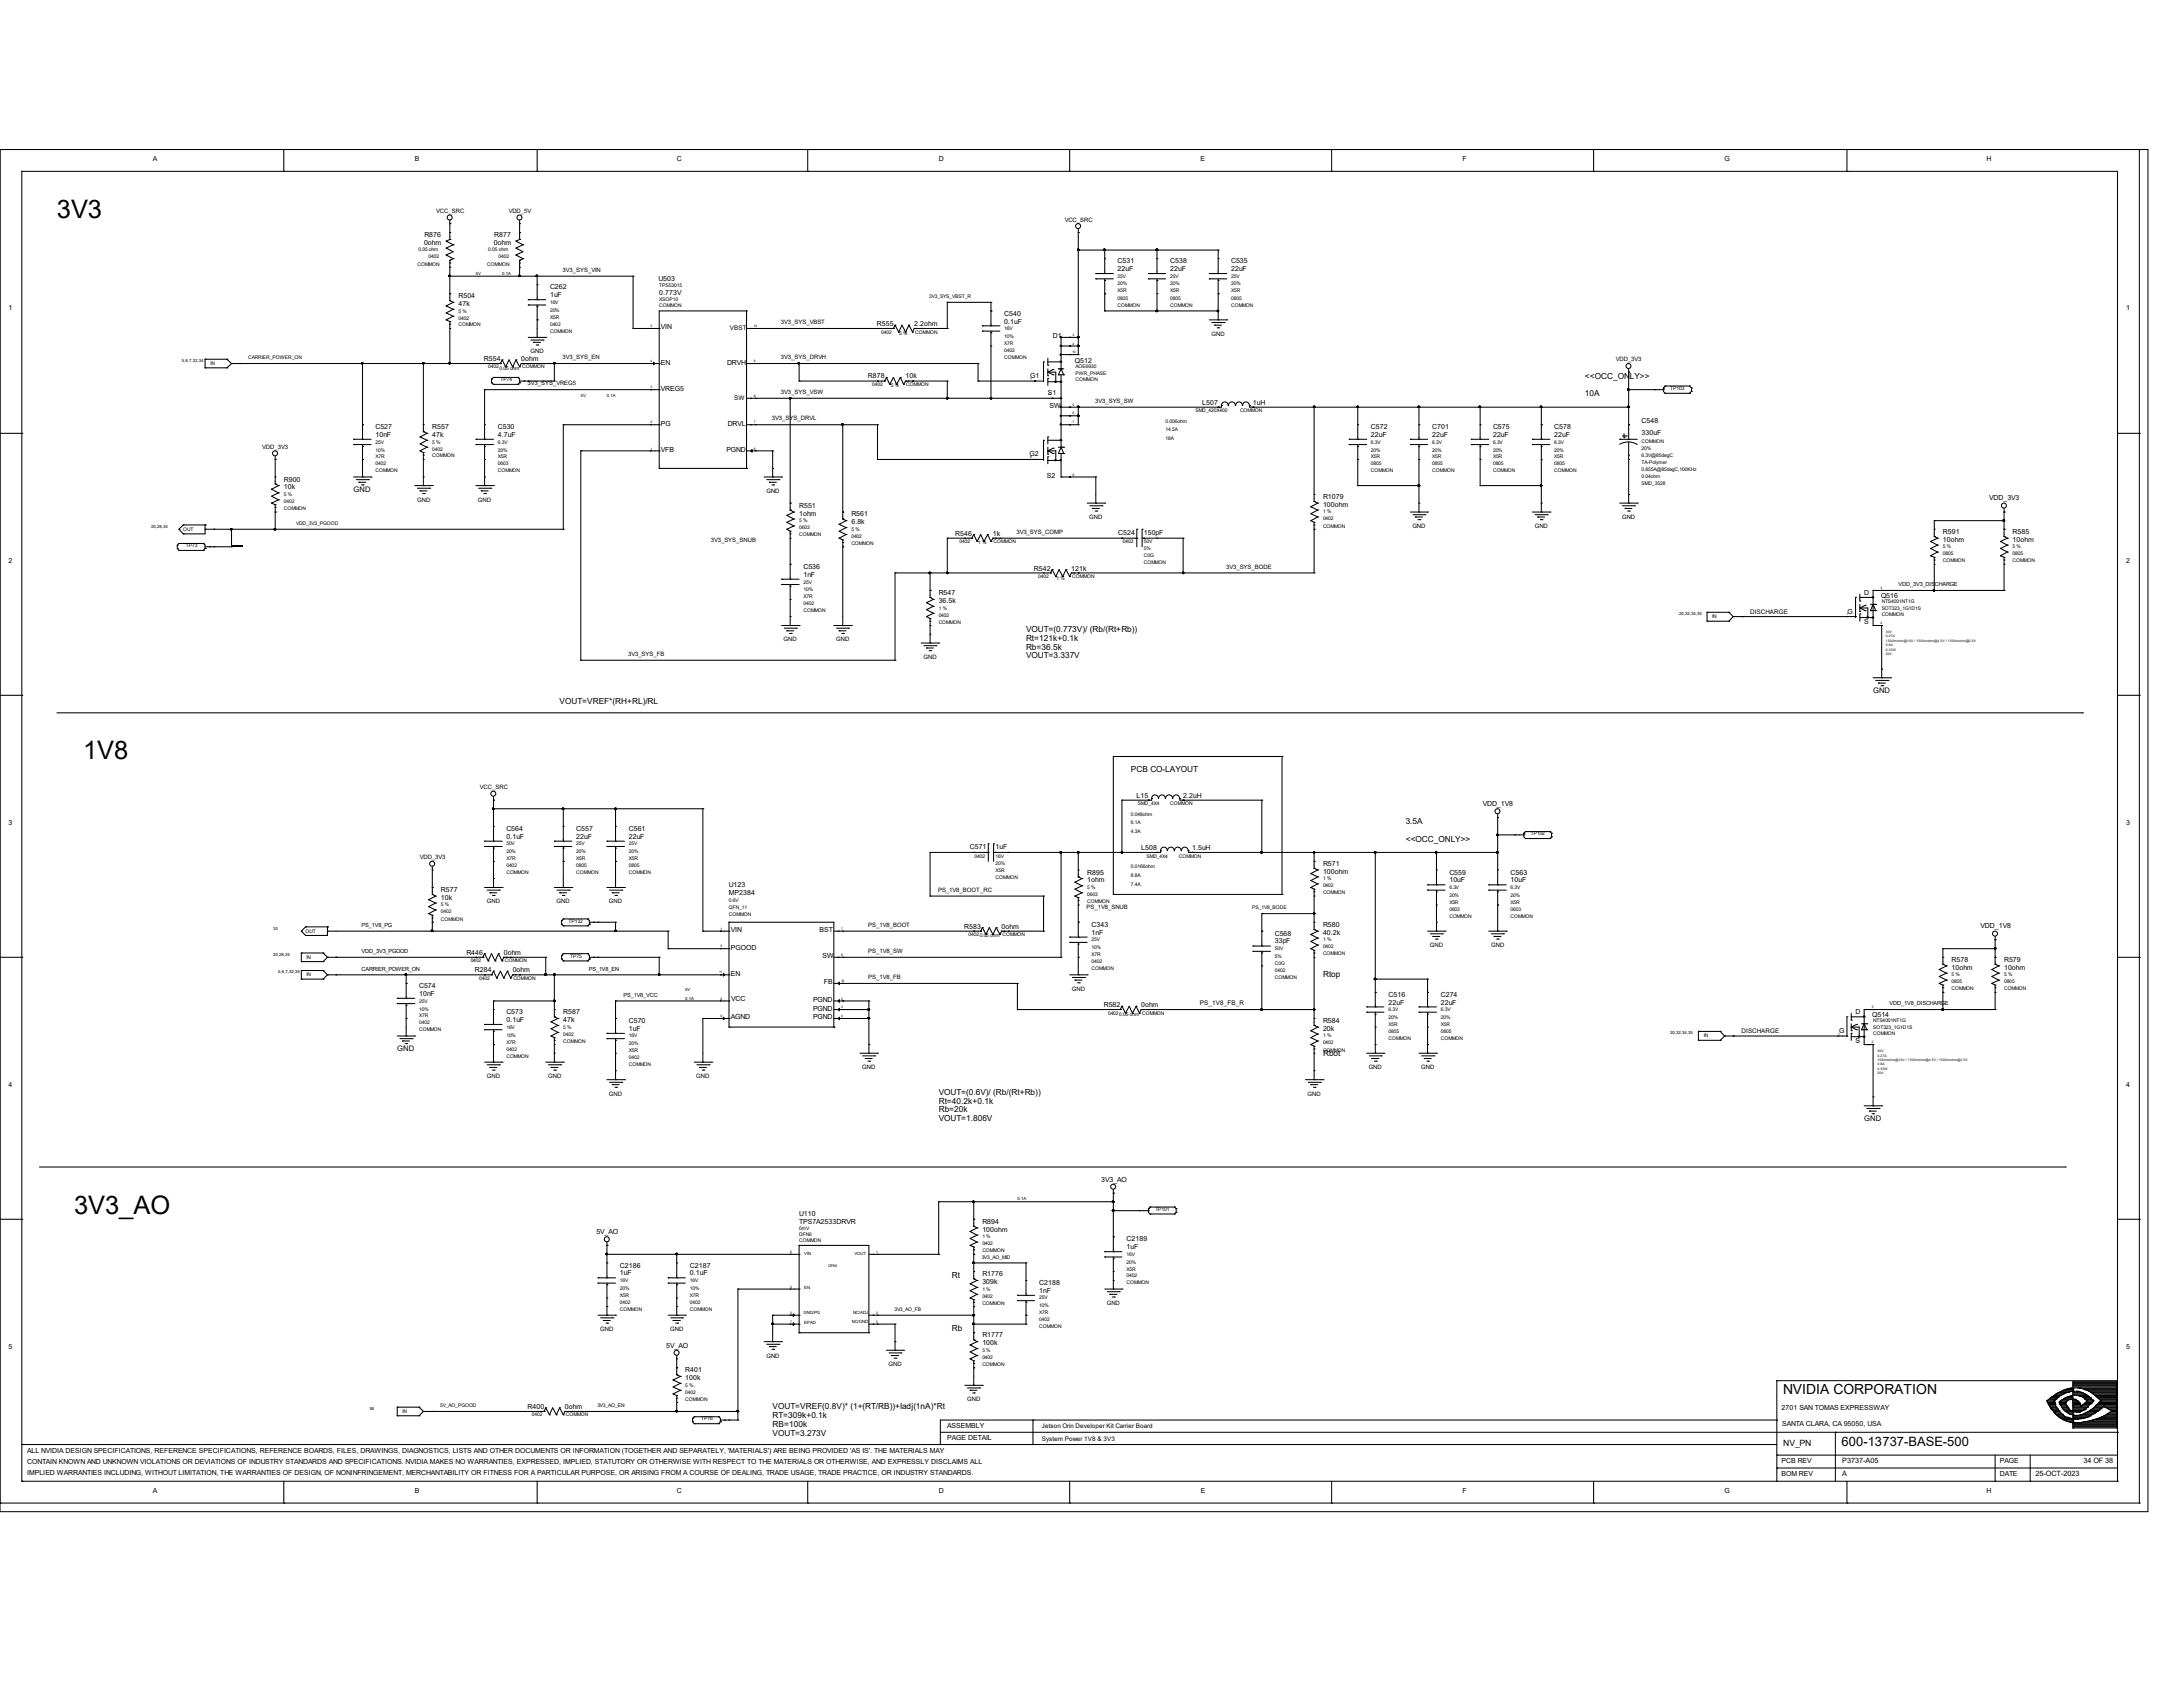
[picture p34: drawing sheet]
<svg xmlns="http://www.w3.org/2000/svg" width="279mm" height="216mm" viewBox="0 0 279 216" stroke-linecap="round" stroke-linejoin="round" font-family="sans-serif">
<defs><g id="words">
<g font-size="3.3">
<text x="7.3" y="27.9">3V3</text>
<text x="10.6" y="97.2">1V8</text>
<text x="9.5" y="155.3">3V3_AO</text>
</g>
<text font-size="1.8" x="228.2" y="178.4">NVIDIA CORPORATION</text>
<text font-size="1.7" x="235.7" y="185.1">600-13737-BASE-500</text>
<g font-size="1.1">
<text x="202.9" y="48.5">&lt;&lt;OCC_ONLY&gt;&gt;</text>
<text x="202.9" y="50.7">10A</text>
<text x="131.3" y="80.9">VOUT=(0.773V)/ (Rb/(Rt+Rb))</text>
<text x="131.3" y="82">Rt=121k+0.1k</text>
<text x="131.3" y="83.1">Rb=36.5k</text>
<text x="131.3" y="84.2">VOUT=3.337V</text>
<text x="71.6" y="90.1">VOUT=VREF*(RH+RL)/RL</text>
<text x="144.7" y="98.8">PCB CO-LAYOUT</text>
<text x="179.9" y="107.7">&lt;&lt;OCC_ONLY&gt;&gt;</text>
<text x="179.9" y="105.5">3.5A</text>
<text x="169.3" y="125.1">Rtop</text>
<text x="169.3" y="135.1">Rbot</text>
<text x="120.1" y="140.1">VOUT=(0.6V)/ (Rb/(Rt+Rb))</text>
<text x="120.1" y="141.3">Rt=40.2k+0.1k</text>
<text x="120.1" y="143.5">VOUT=1.806V</text>
<text x="120.1" y="142.4">Rb=20k</text>
<text x="121.8" y="163.6">Rt</text>
<text x="121.8" y="170.3">Rb</text>
<text x="98.9" y="182.6">RB=100k</text>
<text x="98.9" y="183.7">VOUT=3.273V</text>
<text x="98.9" y="181.5">RT=309k+0.1k</text>
<text x="98.9" y="180.4">VOUT=VREF(0.8V)* (1+(RT/RB))+Iadj(1nA)*Rt</text>
<text x="228.2" y="185.1">NV_PN</text>
</g>
<g font-size="1">
<text x="45.3" y="63">GND</text>
<text x="239.7" y="88.7">GND</text>
<text x="50.8" y="134.5">GND</text>
<text x="238.6" y="143.5">GND</text>
</g>
<g font-size=".9">
<text x="19.6" y="20.6">A</text>
<text x="53.1" y="20.6">B</text>
<text x="86.6" y="20.6">C</text>
<text x="120.1" y="20.6">D</text>
<text x="153.7" y="20.6">E</text>
<text x="187.2" y="20.6">F</text>
<text x="220.7" y="20.6">G</text>
<text x="254.3" y="20.6">H</text>
<text x="54.3" y="31.3">0ohm</text>
<text x="54.3" y="30.4">R876</text>
<text x="63.2" y="31.3">0ohm</text>
<text x="63.2" y="30.4">R877</text>
<text x="143" y="33.7">C531</text>
<text x="143" y="34.7">22uF</text>
<text x="149.8" y="33.7">C538</text>
<text x="149.8" y="34.7">22uF</text>
<text x="157.6" y="33.7">C535</text>
<text x="157.6" y="34.7">22uF</text>
<text x="1.1" y="39.6">1</text>
<text x="58.7" y="38.1">R504</text>
<text x="58.7" y="39.2">47k</text>
<text x="70.4" y="37">C262</text>
<text x="70.4" y="38.1">1uF</text>
<text x="84.3" y="36">U503</text>
<text x="84.4" y="37.8">0.773V</text>
<text x="112.2" y="41.7">R555</text>
<text x="117" y="41.7">2.2ohm</text>
<text x="128.5" y="40.4">C540</text>
<text x="128.5" y="41.4">0.1uF</text>
<text x="272.1" y="39.6">1</text>
<text x="61.9" y="46.2">R554</text>
<text x="66.7" y="46.2">0ohm</text>
<text x="84.6" y="46.7">EN</text>
<text x="84.6" y="42.2">VIN</text>
<text x="93" y="46.7">DRVH</text>
<text x="134.7" y="43.3">D1</text>
<text x="137.6" y="46.4">Q512</text>
<text x="84.6" y="50">VREG5</text>
<text x="111.1" y="48.4">R878</text>
<text x="115.9" y="48.4">10k</text>
<text x="131.9" y="48.3">G1</text>
<text x="134.1" y="50.5">S1</text>
<text x="134.3" y="52.2">SW</text>
<text x="153.9" y="51.8">L507</text>
<text x="160.4" y="51.8">1uH</text>
<text x="48" y="54.9">C527</text>
<text x="48" y="55.9">10nF</text>
<text x="55.3" y="54.9">R557</text>
<text x="55.3" y="55.9">47k</text>
<text x="63.7" y="54.9">C530</text>
<text x="63.7" y="55.9">4.7uF</text>
<text x="84.6" y="57.8">VFB</text>
<text x="84.6" y="54.5">PG</text>
<text x="93" y="57.8">PGND</text>
<text x="93.1" y="54.5">DRVL</text>
<text x="131.8" y="58.4">G2</text>
<text x="175.5" y="54.9">C572</text>
<text x="175.5" y="55.9">22uF</text>
<text x="183.3" y="54.9">C701</text>
<text x="183.3" y="55.9">22uF</text>
<text x="191.1" y="54.9">C575</text>
<text x="191.1" y="55.9">22uF</text>
<text x="198.9" y="54.9">C578</text>
<text x="198.9" y="55.9">22uF</text>
<text x="210.1" y="54.1">C548</text>
<text x="210.1" y="55.7">330uF</text>
<text x="36.3" y="61.6">R900</text>
<text x="36.3" y="62.6">10k</text>
<text x="102.3" y="65">R551</text>
<text x="102.3" y="66">1ohm</text>
<text x="134" y="61.2">S2</text>
<text x="169.3" y="63.9">R1079</text>
<text x="169.3" y="64.9">100ohm</text>
<text x="254.6" y="64">VDD_3V3</text>
<text x="109" y="66.1">R561</text>
<text x="109" y="67.1">6.8k</text>
<text x="122.3" y="68.5">R546</text>
<text x="127.1" y="68.5">1k</text>
<text x="143.1" y="68.5">C524</text>
<text x="146.4" y="68.5">150pF</text>
<text x="248.7" y="68.3">R591</text>
<text x="248.7" y="69.3">10ohm</text>
<text x="257.6" y="68.3">R585</text>
<text x="257.6" y="69.3">10ohm</text>
<text x="1.1" y="72">2</text>
<text x="102.8" y="72.8">C536</text>
<text x="102.8" y="73.8">1nF</text>
<text x="120.1" y="76.2">R547</text>
<text x="120.1" y="77.2">36.5k</text>
<text x="132.3" y="73">R542</text>
<text x="137.1" y="73">121k</text>
<text x="238.6" y="76.2">D</text>
<text x="240.7" y="76.5">Q516</text>
<text x="272.1" y="72">2</text>
<text x="236.5" y="78.6">G</text>
<text x="238.6" y="79.8">S</text>
<text x="1.1" y="105.5">3</text>
<text x="64.8" y="106.3">C564</text>
<text x="64.8" y="107.3">0.1uF</text>
<text x="73.7" y="106.3">C557</text>
<text x="73.7" y="107.3">22uF</text>
<text x="80.5" y="106.3">C561</text>
<text x="80.5" y="107.3">22uF</text>
<text x="145.5" y="102.1">L15</text>
<text x="151.4" y="102.1">2.2uH</text>
<text x="189.8" y="103.2">VDD_1V8</text>
<text x="272.1" y="105.5">3</text>
<text x="93.3" y="113.5">U123</text>
<text x="124.1" y="108.7">C571</text>
<text x="127.4" y="108.7">1uF</text>
<text x="139.1" y="111.9">R895</text>
<text x="139.1" y="112.9">1ohm</text>
<text x="146" y="108.8">L508</text>
<text x="152.6" y="108.8">1.5uH</text>
<text x="169.3" y="110.8">R571</text>
<text x="169.3" y="111.8">100ohm</text>
<text x="185.5" y="111.9">C559</text>
<text x="185.5" y="112.9">10uF</text>
<text x="193.3" y="111.9">C563</text>
<text x="193.3" y="112.9">10uF</text>
<text x="56.4" y="114.2">R577</text>
<text x="56.4" y="115.1">10k</text>
<text x="93.3" y="114.6">MP2384</text>
<text x="93.6" y="119.3">VIN</text>
<text x="104.9" y="119.3">BST</text>
<text x="123.4" y="118.8">R583</text>
<text x="128.2" y="118.8">0ohm</text>
<text x="139.7" y="118.6">C343</text>
<text x="139.7" y="119.6">1nF</text>
<text x="163.2" y="119.8">C568</text>
<text x="169.3" y="118.6">R580</text>
<text x="169.3" y="119.6">40.2k</text>
<text x="253.5" y="118.7">VDD_1V8</text>
<text x="59.7" y="122.2">R446</text>
<text x="60.8" y="124.4">R284</text>
<text x="64.5" y="122.2">0ohm</text>
<text x="65.6" y="124.4">0ohm</text>
<text x="93.6" y="121.5">PGOOD</text>
<text x="93.6" y="124.9">EN</text>
<text x="105.3" y="122.6">SW</text>
<text x="105.5" y="126">FB</text>
<text x="163.2" y="120.7">33pF</text>
<text x="249.8" y="123.1">R578</text>
<text x="249.8" y="124.1">10ohm</text>
<text x="256.5" y="123.1">R579</text>
<text x="256.5" y="124.1">10ohm</text>
<text x="53.6" y="126.4">C574</text>
<text x="53.6" y="127.5">10nF</text>
<text x="64.8" y="129.8">C573</text>
<text x="64.8" y="130.8">0.1uF</text>
<text x="72.1" y="129.8">R587</text>
<text x="72.1" y="130.8">47k</text>
<text x="80.5" y="130.9">C570</text>
<text x="80.5" y="131.9">1uF</text>
<text x="93.6" y="130.5">AGND</text>
<text x="93.6" y="128.1">VCC</text>
<text x="104.1" y="128.2">PGND</text>
<text x="104.1" y="129.4">PGND</text>
<text x="104.1" y="130.5">PGND</text>
<text x="141.3" y="128.9">R582</text>
<text x="146" y="128.9">0ohm</text>
<text x="169.3" y="130.9">R584</text>
<text x="169.3" y="131.9">20k</text>
<text x="177.7" y="127.6">C516</text>
<text x="177.7" y="128.6">22uF</text>
<text x="184.4" y="127.6">C274</text>
<text x="184.4" y="128.6">22uF</text>
<text x="237.5" y="129.8">D</text>
<text x="239.6" y="130.1">Q514</text>
<text x="235.4" y="132.2">G</text>
<text x="237.5" y="133.5">S</text>
<text x="1.1" y="139.1">4</text>
<text x="272.1" y="139.1">4</text>
<text x="102.3" y="155.6">U110</text>
<text x="140.9" y="151.3">3V3_AO</text>
<text x="76.3" y="157.9">5V_AO</text>
<text x="102.3" y="156.6">TPS7A2533DRVR</text>
<text x="125.7" y="156.6">R894</text>
<text x="125.7" y="157.6">100ohm</text>
<text x="144.2" y="158.9">C2189</text>
<text x="144.2" y="159.9">1uF</text>
<text x="79.3" y="162.2">C2186</text>
<text x="79.3" y="163.2">1uF</text>
<text x="88.3" y="162.2">C2187</text>
<text x="88.3" y="163.2">0.1uF</text>
<text x="125.7" y="163.3">R1776</text>
<text x="125.7" y="164.3">309k</text>
<text x="133" y="164.5">C2188</text>
<text x="133" y="165.4">1nF</text>
<text x="1.1" y="172.6">5</text>
<text x="85.3" y="172.5">5V_AO</text>
<text x="125.7" y="171.2">R1777</text>
<text x="125.7" y="172.2">100k</text>
<text x="272.1" y="172.6">5</text>
<text x="87.7" y="175.6">R401</text>
<text x="87.7" y="176.6">100k</text>
<text x="67.5" y="180.3">R400</text>
<text x="72.3" y="180.3">0ohm</text>
<text x="121.2" y="184.3">PAGE DETAIL</text>
<text x="121.2" y="182.8">ASSEMBLY</text>
<text x="228" y="180.4">2701 SAN TOMAS EXPRESSWAY</text>
<text x="228.1" y="182.5">SANTA CLARA, CA 95050, USA</text>
<text x="3.5" y="187.4">CONTAIN KNOWN AND UNKNOWN VIOLATIONS OR DEVIATIONS OF INDUSTRY STANDARDS AND SPECIFICATIONS. NVIDIA MAKES NO WARRANTIES, EXPRESSED, IMPLIED, STATUTORY OR OTHERWISE WITH RESPECT TO THE MATERIALS OR OTHERWISE, AND EXPRESSLY DISCLAIMS ALL</text>
<text x="3.5" y="186">ALL NVIDIA DESIGN SPECIFICATIONS, REFERENCE SPECIFICATIONS, REFERENCE BOARDS, FILES, DRAWINGS, DIAGNOSTICS, LISTS AND OTHER DOCUMENTS OR INFORMATION (TOGETHER AND SEPARATELY, 'MATERIALS') ARE BEING PROVIDED 'AS IS'. THE MATERIALS MAY</text>
<text x="3.5" y="188.8">IMPLIED WARRANTIES INCLUDING, WITHOUT LIMITATION, THE WARRANTIES OF DESIGN, OF NONINFRINGEMENT, MERCHANTABILITY OR FITNESS FOR A PARTICULAR PURPOSE, OR ARISING FROM A COURSE OF DEALING, TRADE USAGE, TRADE PRACTICE, OR INDUSTRY STANDARDS.</text>
<text x="19.6" y="191.1">A</text>
<text x="53.1" y="191.1">B</text>
<text x="86.6" y="191.1">C</text>
<text x="120.1" y="191.1">D</text>
<text x="153.7" y="191.1">E</text>
<text x="187.2" y="191.1">F</text>
<text x="220.7" y="191.1">G</text>
<text x="228" y="188.9">BOM REV</text>
<text x="228" y="187.2">PCB REV</text>
<text x="235.8" y="188.9">A</text>
<text x="235.8" y="187.2">P3737-A05</text>
<text x="254.3" y="191.1">H</text>
<text x="255.9" y="187.2">PAGE</text>
<text x="255.9" y="188.9">DATE</text>
<text x="260.5" y="188.9">25-OCT-2023</text>
<text x="266.7" y="187.2">34 OF 38</text>
</g>
<g font-size=".8">
<text x="55.8" y="27.2">VCC_SRC</text>
<text x="65.1" y="27.2">VDD_5V</text>
<text x="136.3" y="28.4">VCC_SRC</text>
<text x="72" y="34.8">3V3_SYS_VIN</text>
<text x="99.9" y="41.5">3V3_SYS_VBST</text>
<text x="67.9" y="45.2">GND</text>
<text x="72" y="46">3V3_SYS_EN</text>
<text x="93.4" y="42.2">VBST</text>
<text x="99.9" y="46">3V3_SYS_DRVH</text>
<text x="155.1" y="43">GND</text>
<text x="206.8" y="46.2">VDD_3V3</text>
<text x="67.5" y="49.3">3V3_SYS_VREG5</text>
<text x="94" y="51.1">SW</text>
<text x="98.8" y="53.8">3V3_SYS_DRVL</text>
<text x="99.9" y="50.4">3V3_SYS_VSW</text>
<text x="140.2" y="51.6">3V3_SYS_SW</text>
<text x="33.6" y="57.4">VDD_3V3</text>
<text x="53.4" y="64.2">GND</text>
<text x="61.2" y="64.2">GND</text>
<text x="98.1" y="63.1">GND</text>
<text x="91" y="69.4">3V3_SYS_SNUB</text>
<text x="130.1" y="68.3">3V3_SYS_COMP</text>
<text x="139.4" y="66.5">GND</text>
<text x="180.8" y="67.6">GND</text>
<text x="196.4" y="67.6">GND</text>
<text x="207.6" y="66.5">GND</text>
<text x="156.9" y="72.8">3V3_SYS_BODE</text>
<text x="80.4" y="83.9">3V3_SYS_FB</text>
<text x="100.3" y="82.1">GND</text>
<text x="107" y="82.1">GND</text>
<text x="224" y="78.6">DISCHARGE</text>
<text x="118.2" y="84.3">GND</text>
<text x="61.4" y="101">VCC_SRC</text>
<text x="53.7" y="109.9">VDD_3V3</text>
<text x="62.3" y="115.6">GND</text>
<text x="71.2" y="115.6">GND</text>
<text x="77.9" y="115.6">GND</text>
<text x="111.1" y="118.6">PS_1V8_BOOT</text>
<text x="120.1" y="114.1">PS_1V8_BOOT_RC</text>
<text x="139.1" y="116.4">PS_1V8_SNUB</text>
<text x="111.1" y="125.3">PS_1V8_FB</text>
<text x="111.1" y="122">PS_1V8_SW</text>
<text x="183" y="121.2">GND</text>
<text x="190.8" y="121.2">GND</text>
<text x="137.2" y="126.8">GND</text>
<text x="153.6" y="128.7">PS_1V8_FB_R</text>
<text x="62.3" y="138">GND</text>
<text x="70.1" y="138">GND</text>
<text x="89.1" y="138">GND</text>
<text x="110.4" y="136.9">GND</text>
<text x="175.2" y="136.9">GND</text>
<text x="181.9" y="136.9">GND</text>
<text x="222.9" y="132.2">DISCHARGE</text>
<text x="77.9" y="140.2">GND</text>
<text x="167.3" y="140.2">GND</text>
<text x="141.6" y="167">GND</text>
<text x="76.8" y="170.4">GND</text>
<text x="85.8" y="170.4">GND</text>
<text x="98.1" y="173.7">GND</text>
<text x="113.7" y="174.9">GND</text>
<text x="123.8" y="179.3">GND</text>
<text x="133.3" y="182.8">Jetson Orin Developer Kit Carrier Board</text>
<text x="133.3" y="184.4">System Power 1V8 &amp; 3V3</text>
</g>
<g font-size=".7">
<text x="243" y="75">VDD_3V3_DISCHARGE</text>
<text x="46.3" y="118.6">PS_1V8_PG</text>
<text x="46.3" y="124.2">CARRIER_POWER_ON</text>
<text x="46.3" y="122">VDD_3V3_PGOOD</text>
<text x="75.4" y="124.2">PS_1V8_EN</text>
<text x="79.8" y="127.6">PS_1V8_VCC</text>
<text x="241.9" y="128.7">VDD_1V8_DISCHARGE</text>
</g>
<g font-size=".6">
<text x="53.4" y="34">COMMON</text>
<text x="53.6" y="32.2">0.05 ohm</text>
<text x="54.9" y="33.1">0402</text>
<text x="60.9" y="35.2">5V</text>
<text x="62.4" y="34">COMMON</text>
<text x="62.5" y="32.2">0.05 ohm</text>
<text x="63.8" y="33.1">0402</text>
<text x="64.3" y="35.2">0.1A</text>
<text x="143" y="35.6">25V</text>
<text x="149.8" y="35.6">25V</text>
<text x="157.6" y="35.6">25V</text>
<text x="58.7" y="40.9">0402</text>
<text x="58.7" y="40">5 %</text>
<text x="58.7" y="41.8">COMMON</text>
<text x="70.4" y="38.9">16V</text>
<text x="70.4" y="39.9">20%</text>
<text x="70.4" y="41.7">0402</text>
<text x="70.4" y="40.8">X5R</text>
<text x="84.4" y="38.6">XSOP10</text>
<text x="84.4" y="36.8">TPS53015</text>
<text x="84.4" y="39.3">COMMON</text>
<text x="118.9" y="38.1">3V3_SYS_VBST_R</text>
<text x="143" y="37.4">X5R</text>
<text x="143" y="36.5">20%</text>
<text x="143" y="38.4">0805</text>
<text x="143" y="39.2">COMMON</text>
<text x="149.8" y="37.4">X5R</text>
<text x="149.8" y="39.2">COMMON</text>
<text x="149.8" y="36.5">20%</text>
<text x="149.8" y="38.4">0805</text>
<text x="157.6" y="36.5">20%</text>
<text x="157.6" y="37.4">X5R</text>
<text x="157.6" y="38.4">0805</text>
<text x="157.6" y="39.2">COMMON</text>
<text x="23.3" y="46.4">5,6,7,32,34</text>
<text x="26.9" y="46.7">IN</text>
<text x="31.7" y="46">CARRIER_POWER_ON</text>
<text x="62.5" y="47.2">0402</text>
<text x="63.9" y="47.3">0.05 ohm</text>
<text x="66.8" y="47.2">COMMON</text>
<text x="70.4" y="42.6">COMMON</text>
<text x="112.8" y="42.7">0402</text>
<text x="115.1" y="42.8">5 %</text>
<text x="117.1" y="42.7">COMMON</text>
<text x="128.5" y="42.2">16V</text>
<text x="128.5" y="44.2">X7R</text>
<text x="128.5" y="43.3">10%</text>
<text x="128.5" y="45">0402</text>
<text x="128.5" y="45.9">COMMON</text>
<text x="137.7" y="48">PWR_PHASE</text>
<text x="137.7" y="47.2">AOE6930</text>
<text x="64.1" y="48.8">TP74</text>
<text x="74.3" y="50.8">5V</text>
<text x="77.7" y="50.8">0.1A</text>
<text x="111.6" y="49.4">0402</text>
<text x="114" y="49.6">5 %</text>
<text x="116" y="49.4">COMMON</text>
<text x="137.7" y="48.7">COMMON</text>
<text x="153" y="52.7">SMD_420X400</text>
<text x="158.7" y="52.7">COMMON</text>
<text x="213.8" y="49.9">TP103</text>
<text x="48" y="57.8">10%</text>
<text x="48" y="59.6">0402</text>
<text x="48" y="58.7">X7R</text>
<text x="48" y="56.8">25V</text>
<text x="55.3" y="57.7">0402</text>
<text x="55.3" y="58.5">COMMON</text>
<text x="55.3" y="56.8">5 %</text>
<text x="63.7" y="59.6">0603</text>
<text x="63.7" y="58.7">X5R</text>
<text x="63.7" y="56.8">6.3V</text>
<text x="63.7" y="57.8">20%</text>
<text x="149.2" y="54.1">0.006ohm</text>
<text x="149.2" y="55.2">14.5A</text>
<text x="149.2" y="56.3">18A</text>
<text x="175.5" y="56.8">6.3V</text>
<text x="175.5" y="57.8">20%</text>
<text x="175.5" y="58.7">X5R</text>
<text x="175.5" y="59.6">0805</text>
<text x="183.3" y="57.8">20%</text>
<text x="183.3" y="59.6">0805</text>
<text x="183.3" y="56.8">6.3V</text>
<text x="183.3" y="58.7">X5R</text>
<text x="191.1" y="56.8">6.3V</text>
<text x="191.1" y="59.6">0805</text>
<text x="191.1" y="58.7">X5R</text>
<text x="191.1" y="57.8">20%</text>
<text x="198.9" y="58.7">X5R</text>
<text x="198.9" y="59.6">0805</text>
<text x="198.9" y="56.8">6.3V</text>
<text x="198.9" y="57.8">20%</text>
<text x="210.1" y="59.4">TA-Polymer</text>
<text x="210.1" y="58.5">6.3V@85degC</text>
<text x="210.1" y="57.6">20%</text>
<text x="210.1" y="56.7">COMMON</text>
<text x="36.3" y="65.3">COMMON</text>
<text x="36.3" y="64.4">0402</text>
<text x="36.3" y="63.5">5 %</text>
<text x="48" y="60.5">COMMON</text>
<text x="63.7" y="60.5">COMMON</text>
<text x="169.3" y="65.7">1 %</text>
<text x="175.5" y="60.5">COMMON</text>
<text x="183.3" y="60.5">COMMON</text>
<text x="191.1" y="60.5">COMMON</text>
<text x="198.9" y="60.5">COMMON</text>
<text x="210.1" y="60.2">0.855A@85degC,100KHz</text>
<text x="210.1" y="61.1">0.04ohm</text>
<text x="210.1" y="62">SMD_3528</text>
<text x="19.3" y="67.6">20,28,34</text>
<text x="23.5" y="67.9">OUT</text>
<text x="23.8" y="70">TP73</text>
<text x="37.9" y="67.2">VDD_3V3_PGOOD</text>
<text x="102.3" y="68.6">COMMON</text>
<text x="102.3" y="67.7">0603</text>
<text x="102.3" y="66.8">5 %</text>
<text x="109" y="67.9">5 %</text>
<text x="109" y="68.8">0402</text>
<text x="109" y="69.7">COMMON</text>
<text x="122.8" y="69.5">0402</text>
<text x="125.2" y="69.7">1 %</text>
<text x="127.2" y="69.5">COMMON</text>
<text x="143.7" y="69.5">0402</text>
<text x="146.4" y="69.5">50V</text>
<text x="146.4" y="71.3">C0G</text>
<text x="146.4" y="70.4">5%</text>
<text x="169.3" y="66.6">0402</text>
<text x="169.3" y="67.5">COMMON</text>
<text x="248.7" y="72">COMMON</text>
<text x="248.7" y="71.1">0805</text>
<text x="248.7" y="70.2">5 %</text>
<text x="257.6" y="70.2">5 %</text>
<text x="257.6" y="72">COMMON</text>
<text x="257.6" y="71.1">0805</text>
<text x="102.8" y="76.5">X7R</text>
<text x="102.8" y="77.5">0402</text>
<text x="102.8" y="75.6">10%</text>
<text x="102.8" y="74.7">25V</text>
<text x="132.9" y="74">0402</text>
<text x="135.2" y="74.2">1 %</text>
<text x="137.2" y="74">COMMON</text>
<text x="146.4" y="72.2">COMMON</text>
<text x="240.8" y="77.2">NTS4001NT1G</text>
<text x="102.8" y="78.4">COMMON</text>
<text x="120.1" y="78">1 %</text>
<text x="120.1" y="78.9">0402</text>
<text x="120.1" y="79.8">COMMON</text>
<text x="214.9" y="78.7">20,32,34,35</text>
<text x="219.2" y="79.1">IN</text>
<text x="240.8" y="78">SOT323_1G1D1S</text>
<text x="240.8" y="78.8">COMMON</text>
<text x="144.7" y="106.6">4.3A</text>
<text x="144.7" y="104.4">0.048ohm</text>
<text x="144.7" y="105.5">6.1A</text>
<text x="145.6" y="103">SMD_4X4</text>
<text x="149.8" y="103">COMMON</text>
<text x="195.9" y="106.9">TP102</text>
<text x="64.8" y="111.9">COMMON</text>
<text x="64.8" y="109.2">20%</text>
<text x="64.8" y="111">0402</text>
<text x="64.8" y="110.1">X7R</text>
<text x="64.8" y="108.2">50V</text>
<text x="73.7" y="111.9">COMMON</text>
<text x="73.7" y="111">0805</text>
<text x="73.7" y="110.1">X5R</text>
<text x="73.7" y="108.2">25V</text>
<text x="73.7" y="109.2">20%</text>
<text x="80.5" y="109.2">20%</text>
<text x="80.5" y="110.1">X5R</text>
<text x="80.5" y="111">0805</text>
<text x="80.5" y="108.2">25V</text>
<text x="80.5" y="111.9">COMMON</text>
<text x="124.7" y="109.8">0402</text>
<text x="127.4" y="111.5">X5R</text>
<text x="127.4" y="110.7">20%</text>
<text x="127.4" y="112.4">COMMON</text>
<text x="127.4" y="109.8">16V</text>
<text x="139.1" y="113.8">5 %</text>
<text x="144.7" y="113.3">7.4A</text>
<text x="144.7" y="112.2">8.8A</text>
<text x="144.7" y="111.1">0.0166ohm</text>
<text x="146.7" y="109.8">SMD_4X4</text>
<text x="150.9" y="109.8">COMMON</text>
<text x="169.3" y="112.6">1 %</text>
<text x="169.3" y="113.5">0402</text>
<text x="185.5" y="113.8">6.3V</text>
<text x="193.3" y="113.8">6.3V</text>
<text x="35" y="119">33</text>
<text x="39.1" y="119.4">OUT</text>
<text x="56.4" y="117.8">COMMON</text>
<text x="56.4" y="116.9">0402</text>
<text x="56.4" y="116">5 %</text>
<text x="72.8" y="118.1">TP132</text>
<text x="93.3" y="116.3">QFN_11</text>
<text x="93.3" y="117.2">COMMON</text>
<text x="93.3" y="115.4">0.6V</text>
<text x="124" y="119.8">0402</text>
<text x="125.4" y="120">0.05 ohm</text>
<text x="128.3" y="119.8">COMMON</text>
<text x="139.1" y="115.6">COMMON</text>
<text x="139.1" y="114.7">0603</text>
<text x="160.3" y="116.4">PS_1V8_BODE</text>
<text x="169.3" y="114.4">COMMON</text>
<text x="185.5" y="116.6">0603</text>
<text x="185.5" y="117.5">COMMON</text>
<text x="185.5" y="115.7">X5R</text>
<text x="185.5" y="114.8">20%</text>
<text x="193.3" y="116.6">0603</text>
<text x="193.3" y="115.7">X5R</text>
<text x="193.3" y="114.8">20%</text>
<text x="193.3" y="117.5">COMMON</text>
<text x="35" y="122.3">20,28,34</text>
<text x="35.6" y="124.6">5,6,7,32,34</text>
<text x="39.2" y="125">IN</text>
<text x="39.2" y="122.7">IN</text>
<text x="60.2" y="123.1">0402</text>
<text x="61.3" y="125.4">0402</text>
<text x="64.6" y="123.1">COMMON</text>
<text x="65.7" y="125.4">COMMON</text>
<text x="73" y="122.6">TP75</text>
<text x="139.7" y="122.4">X7R</text>
<text x="139.7" y="121.5">10%</text>
<text x="139.7" y="124.2">COMMON</text>
<text x="139.7" y="120.5">25V</text>
<text x="139.7" y="123.3">0402</text>
<text x="163.2" y="122.6">5%</text>
<text x="163.2" y="124.4">0402</text>
<text x="163.2" y="125.3">COMMON</text>
<text x="163.2" y="123.5">C0G</text>
<text x="163.2" y="121.6">50V</text>
<text x="169.3" y="120.5">1 %</text>
<text x="169.3" y="121.4">0402</text>
<text x="169.3" y="122.3">COMMON</text>
<text x="249.8" y="125.9">0805</text>
<text x="249.8" y="125">5 %</text>
<text x="256.5" y="125.9">0805</text>
<text x="256.5" y="125">5 %</text>
<text x="53.6" y="132">COMMON</text>
<text x="53.6" y="130.2">X7R</text>
<text x="53.6" y="128.3">25V</text>
<text x="53.6" y="129.3">10%</text>
<text x="53.6" y="131.1">0402</text>
<text x="64.8" y="131.7">16V</text>
<text x="72.1" y="131.7">5 %</text>
<text x="87.7" y="126.8">5V</text>
<text x="87.7" y="127.9">0.1A</text>
<text x="141.8" y="129.9">0402</text>
<text x="143.3" y="130">0.05 ohm</text>
<text x="146.2" y="129.9">COMMON</text>
<text x="177.7" y="131.3">X5R</text>
<text x="177.7" y="130.4">20%</text>
<text x="177.7" y="129.4">6.3V</text>
<text x="184.4" y="129.4">6.3V</text>
<text x="184.4" y="131.3">X5R</text>
<text x="184.4" y="130.4">20%</text>
<text x="239.7" y="131.7">SOT323_1G1D1S</text>
<text x="239.7" y="130.9">NTS4001NT1G</text>
<text x="249.8" y="126.7">COMMON</text>
<text x="256.5" y="126.7">COMMON</text>
<text x="64.8" y="132.7">10%</text>
<text x="64.8" y="135.3">COMMON</text>
<text x="64.8" y="133.6">X7R</text>
<text x="64.8" y="134.5">0402</text>
<text x="72.1" y="133.4">COMMON</text>
<text x="72.1" y="132.5">0402</text>
<text x="80.5" y="135.6">0402</text>
<text x="80.5" y="136.4">COMMON</text>
<text x="80.5" y="132.8">16V</text>
<text x="80.5" y="134.7">X5R</text>
<text x="80.5" y="133.8">20%</text>
<text x="169.3" y="132.8">1 %</text>
<text x="169.3" y="133.6">0402</text>
<text x="169.3" y="134.6">COMMON</text>
<text x="177.7" y="132.2">0805</text>
<text x="177.7" y="133.1">COMMON</text>
<text x="184.4" y="132.2">0805</text>
<text x="184.4" y="133.1">COMMON</text>
<text x="213.8" y="132.4">20,32,34,35</text>
<text x="218.1" y="132.8">IN</text>
<text x="239.7" y="132.4">COMMON</text>
<text x="130.2" y="153.6">0.1A</text>
<text x="147.9" y="154.9">TP101</text>
<text x="102.3" y="157.4">0mV</text>
<text x="102.3" y="158.9">COMMON</text>
<text x="102.3" y="158.2">DFN6</text>
<text x="102.9" y="160.6">VIN</text>
<text x="109.3" y="160.6">VOUT</text>
<text x="125.6" y="161.1">3V3_AO_MID</text>
<text x="125.7" y="159.4">0402</text>
<text x="125.7" y="160.3">COMMON</text>
<text x="125.7" y="158.5">1 %</text>
<text x="144.2" y="161.7">20%</text>
<text x="144.2" y="160.7">16V</text>
<text x="79.3" y="166.9">0402</text>
<text x="79.3" y="164.1">16V</text>
<text x="79.3" y="165.1">20%</text>
<text x="79.3" y="165.9">X5R</text>
<text x="79.3" y="167.8">COMMON</text>
<text x="88.3" y="165.9">X7R</text>
<text x="88.3" y="165.1">10%</text>
<text x="88.3" y="164.1">16V</text>
<text x="88.3" y="167.8">COMMON</text>
<text x="88.3" y="166.9">0402</text>
<text x="102.9" y="165">EN</text>
<text x="114.5" y="167.8">3V3_AO_FB</text>
<text x="125.7" y="167">COMMON</text>
<text x="125.7" y="166.1">0402</text>
<text x="125.7" y="165.2">1 %</text>
<text x="133" y="166.3">25V</text>
<text x="133" y="167.3">10%</text>
<text x="144.2" y="164.4">COMMON</text>
<text x="144.2" y="162.6">X5R</text>
<text x="144.2" y="163.5">0402</text>
<text x="102.8" y="168.1">GND/PG</text>
<text x="102.9" y="169.5">EPAD</text>
<text x="109" y="169.3">NC/GND</text>
<text x="109.2" y="168.1">NC/ADJ</text>
<text x="125.7" y="173.9">0402</text>
<text x="125.7" y="173">5 %</text>
<text x="133" y="168.2">X7R</text>
<text x="133" y="169.1">0402</text>
<text x="133" y="170">COMMON</text>
<text x="87.7" y="177.5">5 %</text>
<text x="87.7" y="178.4">0402</text>
<text x="87.7" y="179.3">COMMON</text>
<text x="125.7" y="174.8">COMMON</text>
<text x="47.3" y="180.5">36</text>
<text x="51.5" y="180.8">IN</text>
<text x="56.3" y="180.1">5V_AO_PGOOD</text>
<text x="68.1" y="181.3">0402</text>
<text x="72.4" y="181.3">COMMON</text>
<text x="76.5" y="180.1">3V3_AO_EN</text>
<text x="89.7" y="181.8">TP76</text>
</g>
<text font-size=".5" x="106" y="162.1">DFN6</text>
<g font-size=".4">
<text x="83.3" y="41.9">5</text>
<text x="96.5" y="41.9">10</text>
<text x="83.3" y="46.4">4</text>
<text x="96.5" y="46.4">9</text>
<text x="137.3" y="43">3</text>
<text x="137.3" y="44.1">4</text>
<text x="137.3" y="45.2">10</text>
<text x="83.3" y="49.7">3</text>
<text x="96.5" y="50.8">8</text>
<text x="131.9" y="48.6">1</text>
<text x="134.5" y="50.6" transform="rotate(-90 134.5 50.6)">2</text>
<text x="137.3" y="51.9">5</text>
<text x="137.3" y="53">6</text>
<text x="83.3" y="57.5">1</text>
<text x="83.3" y="54.2">2</text>
<text x="96.5" y="57.5">6</text>
<text x="96.5" y="54.2">7</text>
<text x="131.9" y="58.6">8</text>
<text x="137.3" y="54.2">7</text>
<text x="137.3" y="60.9">9</text>
<text x="240.7" y="75.4">3</text>
<text x="236.4" y="78.7">1</text>
<text x="240.7" y="79.9">2</text>
<text x="241.4" y="81">30V</text>
<text x="241.4" y="82.1">1500mohm@10V / 1500mohm@4.5V / 1500mohm@2.5V</text>
<text x="241.4" y="82.7">0.8A</text>
<text x="241.4" y="81.6">0.27A</text>
<text x="241.4" y="83.8">20V</text>
<text x="241.4" y="83.3">0.33W</text>
<text x="92.2" y="119">1</text>
<text x="107.7" y="119">7</text>
<text x="92" y="124.6">11</text>
<text x="92.2" y="121.2">5</text>
<text x="107.7" y="122.3">6</text>
<text x="107.7" y="125.7">10</text>
<text x="92.2" y="127.9">8</text>
<text x="92.2" y="130.2">9</text>
<text x="107.7" y="127.9">2</text>
<text x="107.7" y="129">3</text>
<text x="107.7" y="130.2">4</text>
<text x="239.6" y="129">3</text>
<text x="235.2" y="132.4">1</text>
<text x="239.6" y="133.5">2</text>
<text x="240.3" y="135.8">1500mohm@10V / 1500mohm@4.5V / 1500mohm@2.5V</text>
<text x="240.3" y="134.7">30V</text>
<text x="240.3" y="136.9">0.33W</text>
<text x="240.3" y="136.4">0.8A</text>
<text x="240.3" y="135.2">0.27A</text>
<text x="240.3" y="137.5">20V</text>
<text x="101.1" y="160.4">6</text>
<text x="112.1" y="160.4">1</text>
<text x="101.1" y="164.8">4</text>
<text x="101.1" y="168.1">3</text>
<text x="101.1" y="169.3">7</text>
<text x="112.1" y="168.1">2</text>
<text x="112.1" y="169.3">5</text>
</g>
</g></defs>
<g fill="none" stroke="#000" stroke-width=".13">
<path d="M0 19.1h.1M0 19.1h274.9v174.4h-274.9zM36.3 19.1v2.8M68.7 19.1v2.8M103.4 19.1v2.8M136.9 19.1v2.8M170.4 19.1v2.8M204 19.1v2.8M236.4 19.1v2.8M273.8 19.1v173.3M2.8 21.9h.1M2.8 21.9h268.2v167.7"/>
<path d="M2.8 21.9v167.7M36.3 21.9h.1M57.1 39.2h.1M57.1 32.6h.1M57.1 30.9h.1M57.1 31.7h.1M57.1 39.2l.9 .4M57.1 32.6l.9 .5M57.1 31.7l.9 .5-.9 .4M57.1 30.9l.9 .4M57.6 28.6h.1M57.6 38.5h.1"/>
<path d="M57.6 37.6h.1M57.6 33.7h.1M57.6 33.3h.1M57.6 30.6h.1M57.6 29.8h.1M57.6 34.2h.1M57.6 35.3h.1M57.6 28.2v2.4M57.6 33.3v5.2M57.6 38.5l.4 .2M57.6 30.6l-.5 .3M57.6 35.3h23.4"/>
<path d="M58 38.7h.1M58 39.6h.1M58 33.1h.1M58 31.3h.1M58 39.6l-.9 .4 .9 .5M58 38.7l-.9 .5M58 33.1l-.4 .2M58 31.3l-.9 .4M66 32.6h.1M66 30.9h.1M66 31.7h.1M66 32.6l.9 .5"/>
<path d="M66 31.7l.9 .5-.9 .4M66 30.9l.9 .4M66.5 28.6h.1M66.5 33.7h.1M66.5 33.3h.1M66.5 30.6h.1M66.5 29.8h.1M66.5 34.2h.1M66.5 35.3h.1M66.5 28.2v2.4M66.5 33.3v2M66.5 30.6l-.5 .3"/>
<path d="M66.9 33.1h.1M66.9 31.3h.1M66.9 33.1l-.4 .2M66.9 31.3l-.9 .4M67.6 38.4h.1M67.6 39h.1M67.6 38.4h2.2M67.6 39h2.2M68.7 21.9h.1M68.7 39.2h.1M68.7 38.4h.1M68.7 36.4h.1"/>
<path d="M68.7 35.3h.1M68.7 35.3v3.1M68.7 39v4.2M81 35.3h.1M81 35.3v6.7M95.5 39.8h.1M95.5 39.8h-11.1v20.1M95.5 39.8v20.1M103.4 21.9h.1M121.2 38.7h.1M121.2 38.7v3.3M121.2 38.7h5.6"/>
<path d="M126.8 39.8h.1M126.8 38.7h.1M126.8 38.7v3M136.9 21.9h.1M138 29.8h.1M138 32h.1M138 29.3v16.1M138 32h17.9M140.3 35h.1M140.3 35.7h.1M140.3 35h2.2M140.3 35.7h2.2"/>
<path d="M141.4 35.9h.1M141.4 35h.1M141.4 33.1h.1M141.4 37.6h.1M141.4 39.8h.1M141.4 32h.1M141.4 39.8h14.5M141.4 32v3M141.4 35.7v4.1M147 35h.1M147 35.7h.1M147 35h2.2"/>
<path d="M147 35.7h2.2M148.1 35.9h.1M148.1 35h.1M148.1 33.1h.1M148.1 37.6h.1M148.1 39.8h.1M148.1 32h.1M148.1 32v3M148.1 35.7v4.1M154.8 35h.1M154.8 35.7h.1M154.8 35h2.2"/>
<path d="M154.8 35.7h2.2M155.9 35.9h.1M155.9 35h.1M155.9 33.1h.1M155.9 37.6h.1M155.9 39.8h.1M155.9 32h.1M155.9 32v3M155.9 35.7v5.2M170.4 21.9h.1M204 21.9h.1M236.4 21.9h.1"/>
<path d="M0 55.5h2.8M2.8 55.5h.1M26.2 46h.1M26.2 47.1h.1M26.2 46v1.1M26.2 46h2.8M26.2 47.1h2.8M29 47.1h.1M29 46h.1M29 46l.6 .5M29.6 46.5h.1M29.6 46.5l-.6 .6"/>
<path d="M29.6 46.5h34.5M30.7 46.5h.1M35.2 58.8h.1M35.2 58.4v3.5M45.3 56.2h.1M45.3 56.9h.1M45.3 56.2h2.2M45.3 56.9h2.2M46.4 57.1h.1M46.4 56.2h.1M46.4 54.4h.1M46.4 58.8h.1"/>
<path d="M46.4 46.5h.1M46.4 46.5v9.7M46.4 56.9v4.1M53.8 57.7h.1M53.8 55.9h.1M53.8 57.7l.4 .2M53.8 55.9l.9 .4M54.2 58.3h.1M54.2 57.9h.1M54.2 55.2h.1M54.2 54.4h.1M54.2 58.8h.1"/>
<path d="M54.2 46.5h.1M54.2 46.5v8.7M54.2 57.9v4.2M54.2 55.2l.5 .3M54.7 57.2h.1M54.7 55.5h.1M54.7 56.3h.1M54.7 57.2l-.9 .5M54.7 56.3l-.9 .5 .9 .4M54.7 55.5l-.9 .4M57.1 40.9h.1M57.1 40.9l.5 .2"/>
<path d="M57.6 41.5h.1M57.6 41.1h.1M57.6 42h.1M57.6 46.5h.1M57.6 41.1v5.4M58 40.5h.1M58 40.5l-.9 .4M60.9 56.2h.1M60.9 56.9h.1M60.9 56.2h2.3M60.9 56.9h2.3M62 57.1h.1"/>
<path d="M62 56.2h.1M62 54.4h.1M62 58.8h.1M62 49.9h.1M62 49.9v6.3M62 56.9v5.2M62 49.9h22.4M62.9 49h.1M62.9 48.5h.1M62.9 49l.3 .2M62.9 48.5v.5M63.2 46.5h.1"/>
<path d="M63.2 49.2h.1M63.2 48.3h.1M63.2 49.2h3.1M63.2 48.3l-.3 .2M63.2 48.3h3.1M64.1 46.5h.1M64.3 46.1h.1M64.3 46.1l-.2 .4M64.3 46.1l.4 .8M64.7 46.9h.1M64.7 46.9l.5-.8 .4 .8M65.6 46.9h.1"/>
<path d="M66 46.1h.1M66 46.1l-.4 .8M66 46.1l.5 .8M66.3 49.2h.1M66.3 48.3h.1M66.3 48.3l.2 .2v.5M66.5 46.9h.1M66.5 49h.1M66.5 48.8h4.5M66.5 49l-.2 .2M66.7 46.5h.1M66.7 46.5h17.7"/>
<path d="M66.7 46.5l-.2 .4M67.1 46.5h.1M67.1 48.8h.1M67.6 46.5h.1M67.6 48.8h.1M67.6 43.2h2.2M67.9 43.5h1.6M68.3 43.8h.1M68.3 43.8h.9M68.6 44.2h.2M68.7 43.2h.1M68.7 40.9h.1"/>
<path d="M68.8 44.2h.1M69.5 43.5h.1M69.8 43.2h.1M71 48.8h.1M71 46.5h.1M71 46.5v2.3M72.1 54.4h.1M72.1 54.4v13.3M72.1 54.4h12.3M74.3 57.7h.1M74.3 57.7h10.1M74.3 57.7v26.8"/>
<path d="M81 42h.1M81 42h3.4M83.3 57.7h.1M83.3 54.4h.1M83.3 49.9h.1M83.3 46.5h.1M83.3 42h.1M84.4 57.7h.1M84.4 46.5h.1M84.4 42h.1M84.4 54.4h.1M84.4 49.9h.1"/>
<path d="M84.4 59.9h.1M84.4 59.9h11.1M95.5 59.9h.1M95.5 46.5h29.7M95.5 42h18.8M95.5 51h40.3M95.5 57.7h3.4M95.5 54.4h16.8M96.1 42h.1M96.1 46.5h.1M96.1 51h.1M96.1 57.7h.1"/>
<path d="M96.1 54.4h.1M96.7 57.7h.1M96.7 54.4h.1M96.7 51h.1M96.7 46.5h.1M96.7 42h.1M98.9 57.7h.1M98.9 59.9h.1M98.9 57.7v3.3M101.1 51h.1M101.1 51v14.3M102.3 46.5h.1"/>
<path d="M102.3 48.8h.1M102.3 46.5v2.3M102.3 48.8h10.9M107.9 54.4h.1M107.9 54.4v12M112.3 48.8h.1M112.3 54.4h.1M112.3 58.8h.1M112.3 58.8h21.3M112.3 54.4v4.4M113.2 48.8h.1M113.5 48.3h.1"/>
<path d="M113.5 42h.1M113.5 48.3l-.3 .5M113.5 48.3l.4 .9M113.9 49.2h.1M113.9 49.2l.4-.9 .5 .9M114.3 42h.1M114.6 41.6h.1M114.6 41.6l-.3 .4M114.6 41.6l.4 .9M114.8 49.2h.1M115 42.5h.1M115 42.5l.4-.9 .5 .9"/>
<path d="M115.2 48.3h.1M115.2 48.3l-.4 .9M115.2 48.3l.5 .9M115.7 49.2h.1M115.9 48.8h.1M115.9 42.5h.1M115.9 48.8h5.3M115.9 48.8l-.2 .4M116.2 48.8h.1M116.3 41.6h.1M116.3 41.6l-.4 .9M116.3 41.6l.5 .9"/>
<path d="M116.8 48.8h.1M116.8 42.5h.1M117 42h.1M117 42h4.2M117 42l-.2 .5M117.3 42h.1M117.9 42h.1M121.2 42h.1M121.2 51h.1M121.2 48.8h.1M121.2 48.8v2.2M125.2 46.5h.1"/>
<path d="M125.2 48.8h.1M125.2 48.8h8.4M125.2 46.5v2.3M125.7 41.7h.1M125.7 42.4h.1M125.7 41.7h2.3M125.7 42.4h2.3M126.8 42.6h.1M126.8 41.7h.1M126.8 44.3h.1M126.8 51h.1M126.8 42.4v8.6"/>
<path d="M132.4 58.8h.1M132.4 48.8h.1M133.6 56.3h.1M133.6 46.3h.1M133.6 46.3v2.6M133.6 56.3v2.6M134.1 57.7h.1M134.1 48.1h.1M134.1 46.7h.1M134.1 58.9h.1M134.1 58.5h.1M134.1 58.1h.1"/>
<path d="M134.1 55.9h.1M134.1 47.6h.1M134.1 48.4h.1M134.1 57.7h1v1.2M134.1 46.3h1.7M134.1 47.6h1v1.3M134.1 57.7l.7 .3M134.1 56.3h1.7M134.1 45.8v.9M134.1 47.2v.9M134.1 48.4v.9M134.1 55.9v.9"/>
<path d="M134.1 57.2v.9M134.1 58.5v.9M134.1 58.9h1.7M134.1 47.6l.7 .4M134.1 48.9h1.7M134.7 51h.1M134.8 58h.1M134.8 57.4h.1M134.8 47.3h.1M134.8 48h.1M134.8 57.4l-.7 .3M134.8 47.3l-.7 .3"/>
<path d="M135.1 58.9h.1M135.1 48.9h.1M135.5 47.2h.1M135.5 48h.1M135.5 58h.1M135.5 47.2h.6M135.5 57.2h.6M135.5 48h.6M135.5 58h.6M135.8 46.3h.1M135.8 51h.1M135.8 56.3h.1"/>
<path d="M135.8 45.4h.1M135.8 43.2h.1M135.8 44.3h.1M135.8 47.2h.1M135.8 57.2h.1M135.8 48.9h.1M135.8 43.2h2.2M135.8 54.4h2.2M135.8 43.3v3.9M135.8 48v9.2M135.8 58v3M135.8 45.4h2.2"/>
<path d="M135.8 53.2h2.2M135.8 44.3h2.2M135.8 47.2l.3 .8M135.8 47.2l-.3 .8M135.8 57.2l-.3 .8M135.8 57.2l.3 .8M136.1 57.2h.1M136.1 48h.1M136.1 58h.1M136.9 52.1h.1M136.9 53.2h.1M136.9 54.4h.1"/>
<path d="M136.9 43.2h.1M136.9 44.3h.1M136.9 45.4h.1M138 54.4h.1M138 53.2h.1M138 52.1h.1M138 45.4h.1M138 44.3h.1M138 43.2h.1M138 52.1v2.3M154.8 40.9h2.2M155.1 41.3h1.6"/>
<path d="M155.4 41.6h.1M155.4 41.6h.9M155.8 42h.2M155.9 40.9h.1M155.9 52.1h.1M156 42h.1M156.3 51.9h.1M156.3 51.9v.2h-20.5M156.7 41.3h.1M157 40.9h.1M157.2 51.9a.42 .42 0 0 0-.4-.5 .42 .42 0 0 0-.5 .5M158.1 51.9a.44 .44 0 0 0-.4-.5 .44 .44 0 0 0-.5 .5"/>
<path d="M159 51.9a.42 .42 0 0 0-.4-.5 .42 .42 0 0 0-.4 .5M159.9 51.9a.42 .42 0 0 0-.4-.5 .42 .42 0 0 0-.5 .5M159.9 51.9h.1M159.9 51.9v.2h48.5M160.4 52.1h.1M168.2 52.1h.1M168.2 52.1v12.1M172.7 56.2h.1M172.7 56.9h.1M172.7 56.2h2.2M172.7 56.9h2.2M173.8 57.1h.1"/>
<path d="M173.8 56.2h.1M173.8 54.4h.1M173.8 58.8h.1M173.8 52.1h.1M173.8 52.1v4.1M173.8 56.9v5.2M180.5 56.2h.1M180.5 56.9h.1M180.5 56.2h2.2M180.5 56.9h2.2M181.6 57.1h.1M181.6 56.2h.1"/>
<path d="M181.6 54.4h.1M181.6 58.8h.1M181.6 52.1h.1M181.6 52.1v4.1M181.6 56.9v8.6M188.3 56.2h.1M188.3 56.9h.1M188.3 56.2h2.2M188.3 56.9h2.2M189.4 57.1h.1M189.4 56.2h.1M189.4 54.4h.1"/>
<path d="M189.4 58.8h.1M189.4 52.1h.1M189.4 52.1v4.1M189.4 56.9v5.2M196.1 56.2h.1M196.1 56.9h.1M196.1 56.2h2.3M196.1 56.9h2.3M197.3 57.1h.1M197.3 56.2h.1M197.3 54.4h.1M197.3 58.8h.1"/>
<path d="M197.3 52.1h.1M197.3 52.1v4.1M197.3 56.9v8.6M207.3 56.2h.1M207.3 56.9a2.2 2.2 0 0 1 2.3 0M207.3 56.2h2.2M207.6 55.8h.6M207.9 56h.1M207.9 55.5v.5M208.2 55.8h.1M208.4 47.6h.1M208.4 58.3h.1"/>
<path d="M208.4 56.2h.1M208.4 54.4h.1M208.4 58.8h.1M208.4 52.1h.1M208.4 49.9h.1M208.4 47.2v9M208.4 56.6v7.8M208.4 49.9h4.5M211.8 49.9h.1M212.9 49.9h.1M212.9 49.7h.1M212.9 49.7v.4l.2 .2"/>
<path d="M213.1 50.3h.1M213.1 49.4h.1M213.1 50.3h3.1M213.1 49.4l-.2 .3M213.1 49.4h3.1M216.2 50.3h.1M216.2 49.4h.1M216.2 49.4l.3 .3M216.5 50.1h.1M216.5 49.7h.1M216.5 50.1l-.3 .2M216.5 49.7v.4"/>
<path d="M271 55.5h2.8M273.8 55.5h.1M22.7 70.2h.1M22.7 69.8h.1M22.7 70.2l.2 .2M22.7 69.8v.4M22.9 67.7h.1M22.9 70.4h.1M22.9 69.6h.1M22.9 67.7l.6 .6M22.9 70.4h3.1M22.9 69.6l-.2 .2"/>
<path d="M22.9 69.6h3.1M23.5 67.2h.1M23.5 68.3h.1M23.5 67.2h2.7M23.5 67.2l-.6 .5M26 70.4h.1M26 69.6h.1M26 69.6l.2 .2v.4M26.2 67.2h.1M26.2 67.7h.1M26.2 70.2h.1M26.2 67.2v1.1h-2.7"/>
<path d="M26.2 67.7h45.9M26.2 70h3.4M26.2 70.2l-.2 .2M26.8 70h.1M27.4 70h.1M27.4 67.7h.1M29.6 70h.1M29.6 67.7h.1M29.6 67.7v2.3M34.8 64.4h.1M34.8 62.6h.1M34.8 64.4l.4 .2"/>
<path d="M34.8 62.6l.8 .5M35.2 64.9h.1M35.2 64.6h.1M35.2 61.9h.1M35.2 61h.1M35.2 65.5h.1M35.2 67.7h.1M35.2 61.9l.4 .2M35.2 64.6v3.1M35.6 64h.1M35.6 62.1h.1M35.6 63.1h.1"/>
<path d="M35.6 64l-.8 .4M35.6 63.1l-.8 .4 .8 .5M35.6 62.1l-.8 .5M45.3 61h2.2M45.6 61.4h1.6M45.9 61.7h.1M45.9 61.7h.9M46.3 62.1h.2M46.4 61h.1M46.5 62.1h.1M47.2 61.4h.1M47.5 61h.1"/>
<path d="M53.1 62.1h2.2M53.4 62.5h1.6M53.8 62.8h.1M53.8 62.8h.9M54.1 63.2h.2M54.2 62.1h.1M54.2 61h.1M54.3 63.2h.1M55 62.5h.1M55.3 62.1h.1M60.9 62.1h2.3M61.3 62.5h1.5"/>
<path d="M61.6 62.8h.1M61.6 62.8h.9M61.9 63.2h.2M62 62.1h.1M62 61h.1M62.1 63.2h.1M62.8 62.5h.1M63.2 62.1h.1M72.1 67.7h.1M97.8 61h2.2M98.1 61.4h1.6M98.5 61.7h.1"/>
<path d="M98.5 61.7h.9M98.8 62.1h.2M98.9 61h.1M99 62.1h.1M99.7 61.4h.1M100 61h.1M100 74.1h.1M100 74.8h.1M100 74.1h2.3M100 74.8h2.3M100.7 67.7h.1M100.7 66h.1"/>
<path d="M100.7 67.7l.4 .3M100.7 66l.9 .4M101.1 75h.1M101.1 74.1h.1M101.1 72.2h.1M101.1 76.7h.1M101.1 68.3h.1M101.1 68h.1M101.1 65.3h.1M101.1 64.4h.1M101.1 68.9h.1M101.1 78.9h.1"/>
<path d="M101.1 68v6.1M101.1 74.8v5.3M101.1 65.3l.5 .2M101.6 67.3h.1M101.6 65.5h.1M101.6 66.4h.1M101.6 67.3l-.9 .4M101.6 66.4l-.9 .4 .9 .5M101.6 65.5l-.9 .5M107.4 68.9h.1M107.4 67.1h.1M107.4 68.9l.5 .2"/>
<path d="M107.4 67.1l.9 .4M107.9 69.4h.1M107.9 69.1h.1M107.9 66.4h.1M107.9 65.5h.1M107.9 70h.1M107.9 69.1v11M107.9 66.4l.4 .2M108.3 68.4h.1M108.3 66.6h.1M108.3 67.5h.1M108.3 68.4l-.9 .5"/>
<path d="M108.3 67.5l-.9 .5 .9 .4M108.3 66.6l-.9 .5M114.6 73.3h.1M114.6 73.3v11.2M114.6 73.3h19.9M118.6 78.9h.1M118.6 77.1h.1M118.6 78.9l.4 .3M118.6 77.1l.9 .5M119 79.5h.1M119 79.2h.1M119 76.5h.1"/>
<path d="M119 75.6h.1M119 73.3h.1M119 73.3v3.2M119 79.2v3.1M119 76.5l.5 .2M119.5 78.5h.1M119.5 76.7h.1M119.5 77.6h.1M119.5 78.5l-.9 .4M119.5 77.6l-.9 .4 .9 .5M119.5 76.7l-.9 .4M121.2 73.3h.1"/>
<path d="M121.2 68.9h.1M121.2 68.9h3.2M121.2 68.9v4.4M123.5 68.9h.1M124.4 68.9h.1M124.6 68.4h.1M124.6 68.4l-.2 .5M124.6 68.4l.5 .9M125.1 69.3h.1M125.1 69.3l.4-.9 .4 .9M125.9 69.3h.1M126.4 68.4h.1"/>
<path d="M126.4 68.4l-.5 .9M126.4 68.4l.4 .9M126.8 69.3h.1M127.1 68.9h.1M127.1 68.9h18.4M127.1 68.9l-.3 .4M127.4 68.9h.1M128 68.9h.1M133.6 73.3h.1M134.5 73.3h.1M134.7 72.9h.1M134.7 72.9l-.2 .4"/>
<path d="M134.7 72.9l.4 .9M135.1 73.8h.1M135.1 73.8l.5-.9 .4 .9M135.8 61h.1M135.8 61h4.5M136 73.8h.1M136.4 72.9h.1M136.4 72.9l-.4 .9M136.4 72.9l.5 .9M136.9 61h.1M136.9 73.8h.1M137.1 73.3h.1"/>
<path d="M137.1 73.3h31.1M137.1 73.3l-.2 .5M137.5 73.3h.1M138 73.3h.1M139.1 64.4h2.3M139.5 64.7h1.6M139.8 65.1h.1M139.8 65.1h.9M140.2 65.4h.2M140.3 64.4h.1M140.3 61h.1M140.3 61v3.4"/>
<path d="M140.4 65.4h.1M141.1 64.7h.1M141.4 64.4h.1M143.6 68.9h.1M145.5 68.9h.1M145.5 67.7h.1M145.5 67.7v2.3M146.2 67.7h.1M146.2 68.9h5.2M146.2 67.7v2.3M146.4 68.9h.1M148.1 68.9h.1"/>
<path d="M151.4 68.9h.1M151.4 73.3h.1M151.4 68.9v4.4M167.8 66.6h.1M167.8 64.9h.1M167.8 66.6l.4 .2M167.8 64.9l.9 .4M168.2 67.2h.1M168.2 66.8h.1M168.2 64.2h.1M168.2 63.3h.1M168.2 67.7h.1"/>
<path d="M168.2 73.3h.1M168.2 66.8v6.5M168.2 64.2l.5 .2M168.7 66.2h.1M168.7 64.4h.1M168.7 65.3h.1M168.7 66.2l-.9 .4M168.7 65.3l-.9 .4 .9 .5M168.7 64.4l-.9 .5M173.8 62.1h.1M173.8 62.1h7.8M180.5 65.5h2.2"/>
<path d="M180.8 65.9h1.6M181.1 66.2h.1M181.1 66.2h1M181.5 66.5h.2M181.6 65.5h.1M181.6 62.1h.1M181.6 64.4h.1M181.7 66.5h.1M182.4 65.9h.1M182.7 65.5h.1M189.4 62.1h.1M189.4 62.1h7.9"/>
<path d="M196.1 65.5h2.3M196.5 65.9h1.5M196.8 66.2h.1M196.8 66.2h.9M197.1 66.5h.3M197.3 65.5h.1M197.3 62.1h.1M197.3 64.4h.1M197.4 66.5h.1M198 65.9h.1M198.4 65.5h.1M207.3 64.4h2.2"/>
<path d="M207.6 64.7h1.6M208 65.1h.1M208 65.1h.9M208.3 65.4h.2M208.4 64.4h.1M208.4 63.3h.1M208.5 65.4h.1M209.2 64.7h.1M209.5 64.4h.1M218.5 78.4h.1M218.5 79.5h.1M218.5 78.4h2.8"/>
<path d="M218.5 78.4v1.1M218.5 79.5h2.8M221.3 79.5h.1M221.3 78.4h.1M221.3 78.4l.5 .5M221.8 78.9h.1M221.8 78.9l-.5 .6M221.8 78.9h15.7M223 78.9h.1M236.4 78.9h.1M237.5 78.9h.1M237.5 76.5h.1"/>
<path d="M237.5 76.5v2.5M238 78.6h.1M238 78.3h.1M238 76.9h.1M238 77.8h.1M238 76.5h1.7M238 79h1.7M238 76v.9M238 77.3v1M238 78.6v.9M238 77.8l.7 .3M238 77.8h1.1v1.2"/>
<path d="M238.7 77.5h.1M238.7 78.1h.1M238.7 77.5l-.7 .3M239 79h.1v.1h-.1zM239.1 79h.1M239.4 78.1h.1M239.4 77.3h.7M239.4 78.1h.7M239.7 76.5h.1M239.7 79h.1M239.7 77.3h.1M239.7 75.6h.1"/>
<path d="M239.7 75.6v4.5h1.1M239.7 77.3l.4 .8M239.7 77.3l-.3 .8M239.7 75.6h16.8M240.1 77.3h.1M240.1 78.1h.1M240.3 75.6h.1M240.8 75.6h.1M247.1 71.1h.1M247.1 69.3h.1M247.1 71.1l.5 .2M247.1 69.3l.9 .5"/>
<path d="M247.6 71.7h.1M247.6 71.3h.1M247.6 68.7h.1M247.6 67.7h.1M247.6 72.2h.1M247.6 66.6h.1M247.6 75.6h.1M247.6 66.6v2.1M247.6 71.3v4.3M247.6 68.7l.4 .2M247.6 66.6h8.9M248 70.7h.1"/>
<path d="M248 68.9h.1M248 69.8h.1M248 70.7l-.9 .4M248 69.8l-.9 .4 .9 .5M248 68.9l-.9 .4M256 71.1h.1M256 69.3h.1M256 71.1l.5 .2M256 69.3l.9 .5M256.5 65.5h.1M256.5 71.7h.1M256.5 71.3h.1"/>
<path d="M256.5 68.7h.1M256.5 67.7h.1M256.5 72.2h.1M256.5 66.6h.1M256.5 75.6h.1M256.5 65.1v3.6M256.5 71.3v4.3M256.5 68.7l.4 .2M256.9 70.7h.1M256.9 68.9h.1M256.9 69.8h.1M256.9 70.7l-.9 .4"/>
<path d="M256.9 69.8l-.9 .4 .9 .5M256.9 68.9l-.9 .4M0 89h2.8M2.8 89h.1M7.3 91.2h259.2M74.3 84.5h.1M74.3 84.5h40.3M100 80.1h2.3M100.4 80.4h1.5M100.7 80.7h.1M100.7 80.7h.9M101 81.1h.3"/>
<path d="M101.1 80.1h.1M101.3 81.1h.1M101.9 80.4h.1M102.3 80.1h.1M106.7 80.1h2.3M107.1 80.4h1.5M107.4 80.7h.1M107.4 80.7h.9M107.7 81.1h.2M107.9 80.1h.1M107.9 81.1h.1M108.6 80.4h.1"/>
<path d="M109 80.1h.1M114.6 84.5h.1M117.9 82.3h2.2M118.2 82.6h1.6M118.6 82.9h.1M118.6 82.9h.9M118.9 83.3h.2M119 82.3h.1M119 80.1h.1M119 81.2h.1M119.1 83.3h.1M119.8 82.6h.1"/>
<path d="M120.1 82.3h.1M142.5 96.8h.1M142.5 96.8v17.7M142.5 96.8h21.6M164.1 96.8h.1M164.1 96.8v17.7M239.7 86.7h2.3M240.1 87.1h1.5M240.3 80.1h.1M240.4 87.4h.1M240.4 87.4h.9M240.7 87.8h.3"/>
<path d="M240.8 86.7h.1M240.8 80.1h.1M240.8 85.6h.1M240.8 80.1v6.6M241 87.8h.1M241.6 87.1h.1M242 86.7h.1M266.5 91.2h.1M271 89h2.8M273.8 89h.1M38.6 119.2h.1M38.6 119.2l.5 .5"/>
<path d="M39.1 118.6h.1M39.1 119.7h.1M39.1 118.6h2.8M39.1 118.6l-.5 .6M41.9 118.6h.1M41.9 119.2h.1M41.9 119.2h43.6M41.9 118.6v1.1h-2.8M54.9 116.9h.1M54.9 115.1h.1M54.9 116.9l.4 .2M54.9 115.1l.9 .5"/>
<path d="M55.3 111.3h.1M55.3 117.5h.1M55.3 117.1h.1M55.3 114.5h.1M55.3 113.6h.1M55.3 118h.1M55.3 119.2h.1M55.3 110.9v3.6M55.3 117.1v2.1M55.3 114.5l.5 .2M55.8 116.5h.1M55.8 114.7h.1"/>
<path d="M55.8 115.6h.1M55.8 116.5l-.9 .4M55.8 115.6l-.9 .4 .9 .5M55.8 114.7l-.9 .4M62 107.7h.1M62 108.3h.1M62 113.6h2.3M62 107.7h2.3M62 108.3h2.3M62.4 113.9h1.5M62.7 114.3h.1M62.7 114.3h.9"/>
<path d="M63 114.6h.2M63.2 113.6h.1M63.2 102.4h.1M63.2 108.5h.1M63.2 107.7h.1M63.2 105.7h.1M63.2 110.2h.1M63.2 112.4h.1M63.2 103.5h.1M63.2 101.9v5.8M63.2 108.3v5.3M63.2 103.5h26.8"/>
<path d="M63.2 114.6h.1M63.9 113.9h.1M64.3 113.6h.1M71 107.7h.1M71 108.3h.1M71 113.6h2.2M71 107.7h2.2M71 108.3h2.2M71.3 113.9h1.6M71.6 114.3h.1M71.6 114.3h.9M71.9 118.3h.1"/>
<path d="M71.9 117.8h.1M71.9 117.8v.5M71.9 118.3l.2 .2M72 114.6h.2M72.1 113.6h.1M72.1 108.5h.1M72.1 107.7h.1M72.1 105.7h.1M72.1 110.2h.1M72.1 118.5h.1M72.1 117.6h.1M72.1 103.5h.1"/>
<path d="M72.1 103.5v4.2M72.1 108.3v5.3M72.1 118.5h3.1M72.1 117.6l-.2 .2M72.1 117.6h3.1M72.2 114.6h.1M72.9 113.9h.1M73.2 113.6h.1M75.2 118.5h.1M75.2 117.6h.1M75.2 117.6l.2 .2v.5M75.4 118.3h.1"/>
<path d="M75.4 118h3.4M75.4 118.3l-.2 .2M76 118h.1M76.5 118h.1M77.7 107.7h.1M77.7 108.3h.1M77.7 113.6h2.2M77.7 107.7h2.2M77.7 108.3h2.2M78 113.9h1.6M78.4 114.3h.1M78.4 114.3h.8"/>
<path d="M78.7 114.6h.2M78.8 113.6h.1M78.8 108.5h.1M78.8 107.7h.1M78.8 105.7h.1M78.8 110.2h.1M78.8 118h.1M78.8 119.2h.1M78.8 103.5h.1M78.8 103.5v4.2M78.8 108.3v5.3M78.8 118v1.2"/>
<path d="M78.9 114.6h.1M79.6 113.9h.1M79.9 113.6h.1M85.5 119.2h.1M85.5 119.2v2.2M90 103.5h.1M90 119.2h.1M90 103.5v15.7M90 119.2h3.3M92.2 119.2h.1M93.3 119.2h.1M93.3 118h.1"/>
<path d="M93.3 118h13.4v13.4M93.3 118v13.4M106.7 119.2h18.8M107.3 119.2h.1M107.9 119.2h.1M119 114.7h.1M119 109.1h.1M119 109.1v5.6M119 109.1h7.5M119 114.7h14.6M124.6 119.2h.1M124.6 109.1h.1"/>
<path d="M125.5 119.2h.1M125.7 118.7h.1M125.7 118.7l-.2 .5M125.7 118.7l.5 .9M126.2 119.6h.1M126.2 119.6l.4-.9 .5 .9M126.5 109.1h.1M126.5 108h.1M126.5 108v2.2M127.1 119.6h.1M127.2 108h.1M127.2 108v2.2"/>
<path d="M127.4 109.1h.1M127.5 118.7h.1M127.5 118.7l-.4 .9M127.5 118.7l.5 .9M128 119.6h.1M128.2 119.2h.1M128.2 119.2h5.4M128.2 119.2l-.2 .4M128.5 119.2h.1M129.1 119.2h.1M129.1 109.1h.1M133.6 119.2h.1"/>
<path d="M133.6 114.7h.1M133.6 114.7v4.5M135.8 109.1h.1M135.8 109.1v13.4M136.9 119.9h.1M136.9 119.9h2.2M137.6 114.7h.1M137.6 112.9h.1M137.6 114.7l.4 .2M137.6 112.9l.9 .5M138 119.9h.1M138 118h.1"/>
<path d="M138 115.2h.1M138 114.9h.1M138 112.2h.1M138 111.3h.1M138 115.8h.1M138 109.1h.1M138 109.1v3.1M138 114.9v5M138 112.2l.5 .2M138.5 114.3h.1M138.5 112.4h.1M138.5 113.4h.1"/>
<path d="M138.5 114.3l-.9 .4M138.5 113.4l-.9 .4 .9 .5M138.5 112.4l-.9 .5M142.5 114.5h.1M142.5 114.5h21.6M143.6 109.1h.1M143.6 102.4h.1M143.6 102.4v6.7M147 102.4h.1M147.4 102.2h.1M147.4 102.2v.2h-3.8M148.1 109.1h.1"/>
<path d="M148.2 102.2a.42 .42 0 0 0-.4-.5 .42 .42 0 0 0-.4 .5M148.5 108.9h.1M148.5 108.9v.2h-21.3M149.1 102.2a.42 .42 0 0 0-.4-.5 .42 .42 0 0 0-.4 .5M149.4 108.9a.42 .42 0 0 0-.4-.5 .42 .42 0 0 0-.4 .5M150.1 102.2a.44 .44 0 0 0-.5-.5 .44 .44 0 0 0-.4 .5M150.3 108.9a.42 .42 0 0 0-.4-.5 .42 .42 0 0 0-.5 .5M151 102.2a.42 .42 0 0 0-.5-.5 .42 .42 0 0 0-.4 .5M151 102.2h.1M151 102.2v.2h10.5M151.2 108.9a.42 .42 0 0 0-.5-.5 .42 .42 0 0 0-.4 .5M151.4 102.4h.1"/>
<path d="M152.1 108.9a.42 .42 0 0 0-.5-.5 .42 .42 0 0 0-.4 .5M152.1 108.9h.1M152.1 108.9v.2h39.6M152.6 109.1h.1M161.5 119.2h.1M161.5 116.9h.1M161.5 102.4h.1M161.5 109.1h.1M161.5 102.4v6.7M161.5 116.9v4.2M161.5 116.9h6.7M164.1 114.5h.1"/>
<path d="M167.8 119.6h.1M167.8 113.6h.1M167.8 111.8h.1M167.8 119.6l.9 .5M167.8 113.6l.4 .2M167.8 111.8l.9 .4M168.2 119h.1M168.2 118h.1M168.2 114.1h.1M168.2 113.8h.1M168.2 111.1h.1M168.2 110.2h.1"/>
<path d="M168.2 114.7h.1M168.2 116.9h.1M168.2 109.1h.1M168.2 109.1v2M168.2 113.8v5.2M168.2 119l.5 .2M168.2 111.1l.5 .2M168.7 119.2h.1M168.7 113.1h.1M168.7 111.3h.1M168.7 112.2h.1M168.7 119.2l-.9 .4"/>
<path d="M168.7 113.1l-.9 .5M168.7 112.2l-.9 .5 .9 .4M168.7 111.3l-.9 .5M176 109.1h.1M176 109.1v19.8M182.7 113.2h.1M182.7 113.9h.1M182.7 113.9h2.3M182.7 119.2h2.3M182.7 113.2h2.3M183 119.5h1.6M183.4 119.8h.1"/>
<path d="M183.4 119.8h.9M183.9 119.2h.1M183.9 114.1h.1M183.9 113.2h.1M183.9 111.3h.1M183.9 115.8h.1M183.9 118h.1M183.9 109.1h.1M183.9 109.1v4.1M183.9 113.9v5.3M184.6 119.5h.1M185 119.2h.1"/>
<path d="M190.5 113.2h.1M190.5 113.9h.1M190.5 113.9h2.3M190.5 119.2h2.3M190.5 113.2h2.3M190.9 119.5h1.5M191.2 119.8h.1M191.2 119.8h.9M191.7 119.2h.1M191.7 104.6h.1M191.7 114.1h.1M191.7 113.2h.1"/>
<path d="M191.7 111.3h.1M191.7 115.8h.1M191.7 109.1h.1M191.7 106.8h.1M191.7 104.2v9M191.7 113.9v5.3M191.7 106.8h3.3M192.4 119.5h.1M192.8 119.2h.1M193.9 106.8h.1M195 106.8h.1M195 106.6h.1"/>
<path d="M195 106.6v.5l.2 .2M195.2 107.3h.1M195.2 106.4h.1M195.2 106.4l-.2 .2M195.2 107.3h3.2M195.2 106.4h3.2M198.4 107.3h.1M198.4 106.4h.1M198.4 106.4l.2 .2M198.6 107.1h.1M198.6 106.6h.1M198.6 107.1l-.2 .2"/>
<path d="M198.6 106.6v.5M255.4 119.8v3.6M0 122.5h2.8M2.8 122.5h.1M38.6 124.2h.1M38.6 125.3h.1M38.6 122h.1M38.6 123.1h.1M38.6 124.2h2.8M38.6 122v1.1M38.6 124.2v1.1M38.6 125.3h2.8"/>
<path d="M38.6 122h2.8M38.6 123.1h2.8M41.4 125.3h.1M41.4 124.2h.1M41.4 123.1h.1M41.4 122h.1M41.4 124.2l.5 .6M41.4 122l.5 .5M41.9 124.8h.1M41.9 122.5h.1M41.9 122.5h19.9M41.9 124.8h21"/>
<path d="M41.9 124.8l-.5 .5M41.9 122.5l-.5 .6M43 124.8h.1M43 122.5h.1M50.8 127.8h.1M50.8 128.4h.1M50.8 132.6h2.3M50.8 127.8h2.3M50.8 128.4h2.3M51.2 132.9h1.5M51.5 133.2h.1M51.5 133.2h.9"/>
<path d="M51.9 133.6h.2M52 132.6h.1M52 128.7h.1M52 127.8h.1M52 125.9h.1M52 130.3h.1M52 124.8h.1M52 124.8v3M52 128.4v4.2M52.1 133.6h.1M52.7 132.9h.1M53.1 132.6h.1"/>
<path d="M60.9 122.5h.1M61.8 122.5h.1M62 131.1h.1M62 131.8h.1M62 122h.1M62 124.8h.1M62 135.9h2.3M62 131.1h2.3M62 131.8h2.3M62 122l-.2 .5M62 122l.5 1M62.4 136.3h1.5"/>
<path d="M62.5 123h.1M62.5 123l.4-1 .5 1M62.7 136.6h.1M62.7 136.6h.9M62.9 124.8h.1M63 136.9h.2M63.2 135.9h.1M63.2 132h.1M63.2 131.1h.1M63.2 129.2h.1M63.2 133.7h.1M63.2 124.3h.1"/>
<path d="M63.2 128.1h.1M63.2 128.1v3M63.2 131.8v4.1M63.2 128.1h7.8M63.2 124.3l-.3 .5M63.2 124.3l.4 .9M63.2 136.9h.1M63.4 123h.1M63.6 125.2h.1M63.6 125.2l.5-.9 .4 .9M63.8 122h.1M63.8 122l-.4 1"/>
<path d="M63.8 122l.5 1M63.9 136.3h.1M64.3 135.9h.1M64.3 123h.1M64.5 122.5h.1M64.5 125.2h.1M64.5 122.5h5.3M64.5 122.5l-.2 .5M64.8 122.5h.1M64.9 124.3h.1M64.9 124.3l-.4 .9M64.9 124.3l.5 .9"/>
<path d="M65.4 122.5h.1M65.4 125.2h.1M65.6 124.8h.1M65.6 124.8h27.7M65.6 124.8l-.2 .4M66 124.8h.1M66.5 124.8h.1M69.8 122.5h.1M69.8 124.8h.1M69.8 135.9h2.3M69.8 122.5v2.3M70.2 136.3h1.6"/>
<path d="M70.5 136.6h.1M70.5 132.6h.1M70.5 130.8h.1M70.5 136.6h.9M70.5 132.6l.5 .2M70.5 130.8l.9 .4M70.9 136.9h.2M71 135.9h.1M71 133.1h.1M71 132.8h.1M71 130.1h.1M71 129.2h.1"/>
<path d="M71 133.7h.1M71 134.8h.1M71 128.1h.1M71 124.8h.1M71 124.8v5.3M71 132.8v3.1M71 130.1l.4 .2M71.1 136.9h.1M71.4 132.1h.1M71.4 130.3h.1M71.4 131.2h.1M71.4 132.1l-.9 .5"/>
<path d="M71.4 131.2l-.9 .5 .9 .4M71.4 130.3l-.9 .5M71.8 136.3h.1M71.9 122.7h.1M71.9 122.3h.1M71.9 122.7l.2 .3M71.9 122.3v.4M72.1 135.9h.1M72.1 123h.1M72.1 122h.1M72.1 123h3.1M72.1 122l-.2 .3"/>
<path d="M72.1 122h3.1M75.2 123h.1M75.2 122h.1M75.2 122l.2 .3v.4M75.4 122.7h.1M75.4 122.5h9M75.4 122.7l-.2 .3M76 122.5h.1M76.5 122.5h.1M77.7 132.2h.1M77.7 132.9h.1M77.7 132.9h2.2"/>
<path d="M77.7 138.2h2.2M77.7 132.2h2.2M78 138.5h1.6M78.4 138.8h.1M78.4 138.8h.8M78.7 139.1h.2M78.8 138.2h.1M78.8 133.1h.1M78.8 132.2h.1M78.8 130.3h.1M78.8 134.8h.1M78.8 137h.1"/>
<path d="M78.8 128.1h.1M78.8 128.1v4.1M78.8 132.9v5.3M78.8 128.1h14.5M78.9 139.1h.1M79.6 138.5h.1M79.9 138.2h.1M84.4 122.5h.1M84.4 124.8h.1M84.4 122.5v2.3M85.5 121.4h.1M85.5 121.4h7.8"/>
<path d="M88.9 135.9h2.2M89.2 136.3h1.6M89.5 136.6h.1M89.5 136.6h.9M89.9 136.9h.2M90 135.9h.1M90 130.3h.1M90 130.3v5.6M90 130.3h3.3M90.1 136.9h.1M90.8 136.3h.1M91.1 135.9h.1"/>
<path d="M92.2 121.4h.1M92.2 128.1h.1M92.2 130.3h.1M92.2 124.8h.1M93.3 121.4h.1M93.3 130.3h.1M93.3 124.8h.1M93.3 128.1h.1M93.3 131.4h.1M93.3 131.4h13.4M106.7 131.4h.1M106.7 122.5h29.1"/>
<path d="M106.7 129.2h4.5M106.7 125.9h23.5M106.7 128.1h4.5M106.7 130.3h4.5M107.3 122.5h.1M107.3 125.9h.1M107.3 128.1h.1M107.3 129.2h.1M107.3 130.3h.1M107.9 128.1h.1M107.9 129.2h.1M107.9 130.3h.1"/>
<path d="M107.9 122.5h.1M107.9 125.9h.1M110.1 134.8h2.2M110.4 135.1h1.6M110.7 135.5h.1M110.7 135.5h.9M111.1 135.8h.2M111.2 134.8h.1M111.2 130.3h.1M111.2 133.7h.1M111.2 129.2h.1M111.2 128.1h.1"/>
<path d="M111.2 128.1v6.7M111.3 135.8h.1M112 135.1h.1M112.3 134.8h.1M130.2 129.2h.1M130.2 125.9h.1M130.2 129.2h13.2M130.2 125.9v3.3M135.8 122.5h.1M136.9 120.6h.1M136.9 124.8h2.2M136.9 120.6h2.2"/>
<path d="M137.2 125.1h1.6M137.6 125.4h.1M137.6 125.4h.9M137.9 125.8h.2M138 124.8h.1M138 120.8h.1M138 122.5h.1M138 120.6v4.2M138.1 125.8h.1M138.8 125.1h.1M139.1 124.8h.1M142.5 129.2h.1"/>
<path d="M143.4 129.2h.1M143.6 128.8h.1M143.6 128.8l-.2 .4M143.6 128.8l.5 .9M144.1 129.7h.1M144.1 129.7l.4-.9 .4 .9M144.9 129.7h.1M145.4 128.8h.1M145.4 128.8l-.5 .9M145.4 128.8l.4 .9M145.8 129.7h.1M146 129.2h.1"/>
<path d="M146 129.2h22.2M146 129.2l-.2 .5M146.4 129.2h.1M147 129.2h.1M160.4 121.1h.1M160.4 121.8h.1M160.4 121.1h2.2M160.4 121.8h2.2M161.5 122h.1M161.5 121.1h.1M161.5 123.6h.1M161.5 129.2h.1"/>
<path d="M161.5 121.8v7.4M167.1 138.2h2.2M167.4 138.5h1.6M167.8 138.8h.1M167.8 133.7h.1M167.8 131.9h.1M167.8 121.4h.1M167.8 138.8h.9M167.8 133.7l.4 .2M167.8 131.9l.9 .4M167.8 121.4l.4 .2M168.1 139.1h.2"/>
<path d="M168.2 138.2h.1M168.2 134.2h.1M168.2 133.9h.1M168.2 131.2h.1M168.2 130.3h.1M168.2 134.8h.1M168.2 122h.1M168.2 121.6h.1M168.2 122.5h.1M168.2 137h.1M168.2 129.2h.1M168.2 121.6v9.6"/>
<path d="M168.2 133.9v4.3M168.2 131.2l.5 .2M168.3 139.1h.1M168.7 133.2h.1M168.7 131.4h.1M168.7 132.3h.1M168.7 120.9h.1M168.7 120.1h.1M168.7 133.2l-.9 .5M168.7 132.3l-.9 .5 .9 .4M168.7 131.4l-.9 .5M168.7 120.9l-.9 .5"/>
<path d="M168.7 120.1l-.9 .4 .9 .4M169 138.5h.1M169.3 138.2h.1M174.9 128.9h.1M174.9 129.5h.1M174.9 134.8h2.2M174.9 128.9h2.2M174.9 129.5h2.2M175.3 135.1h1.5M175.6 135.5h.1M175.6 135.5h.9M175.9 135.8h.2"/>
<path d="M176 134.8h.1M176 129.8h.1M176 128.9h.1M176 127h.1M176 131.4h.1M176 133.7h.1M176 125.3h.1M176 129.5v5.3M176 125.3h6.7M176.1 135.8h.1M176.8 135.1h.1M177.1 134.8h.1"/>
<path d="M181.6 128.9h.1M181.6 129.5h.1M181.6 134.8h2.3M181.6 128.9h2.3M181.6 129.5h2.3M181.9 135.1h1.6M182.3 135.5h.1M182.3 135.5h.9M182.6 135.8h.2M182.7 134.8h.1M182.7 129.8h.1M182.7 128.9h.1"/>
<path d="M182.7 127h.1M182.7 131.4h.1M182.7 133.7h.1M182.7 125.3h.1M182.7 125.3v3.6M182.7 129.5v5.3M182.8 135.8h.1M183.5 135.1h.1M183.7 120.2h.2M183.9 134.8h.1M183.9 120.2h.1M191.6 120.2h.2"/>
<path d="M191.8 120.2h.1M217.4 132h.1M217.4 133.1h.1M217.4 132h2.8M217.4 132v1.1M217.4 133.1h2.8M220.2 133.1h.1M220.2 132h.1M220.2 132l.5 .6M220.7 132.6h.1M220.7 132.6h15.7M220.7 132.6l-.5 .5"/>
<path d="M221.8 132.6h.1M235.2 132.6h.1M236.4 132.6h.1M236.4 130.1h.1M236.4 130.1v2.6M236.9 132.2h.1M236.9 131.9h.1M236.9 130.6h.1M236.9 131.4h.1M236.9 131.4h1.1v1.3M236.9 130.1h1.7M236.9 132.7h1.7"/>
<path d="M236.9 129.7v.9M236.9 131v.9M236.9 132.2v.9M236.9 131.4l.7 .4M237.6 131.1h.1M237.6 131.8h.1M237.6 131.1l-.7 .3M238 132.7h.1M238.3 131.8h.1M238.3 131.8h.6M238.3 131h.6M238.6 130.1h.1"/>
<path d="M238.6 132.7h.1M238.6 131h.1M238.6 129.2h.1M238.6 129.2h16.8M238.6 131l.3 .8M238.6 131l-.3 .8M238.6 129.2v4.5h1.1M238.9 131h.1M238.9 131.8h.1M239.2 129.2h.1M239.2 133.7h.1M239.7 133.7h.1"/>
<path d="M239.7 129.2h.1M239.7 133.7v7.8M248.2 125.9h.1M248.2 124.1h.1M248.2 125.9l.5 .2M248.2 124.1l.9 .4M248.7 126.4h.1M248.7 126.1h.1M248.7 123.4h.1M248.7 122.5h.1M248.7 127h.1M248.7 121.4h.1"/>
<path d="M248.7 129.2h.1M248.7 121.4h6.7M248.7 121.4v2M248.7 126.1v3.1M248.7 123.4l.4 .2M249.1 125.4h.1M249.1 123.6h.1M249.1 124.5h.1M249.1 125.4l-.9 .5M249.1 124.5l-.9 .5 .9 .4M249.1 123.6l-.9 .5M254.9 125.9h.1"/>
<path d="M254.9 124.1h.1M254.9 125.9l.5 .2M254.9 124.1l.9 .4M255.4 120.3h.1M255.4 126.4h.1M255.4 126.1h.1M255.4 123.4h.1M255.4 122.5h.1M255.4 127h.1M255.4 121.4h.1M255.4 129.2h.1M255.4 126.1v3.1"/>
<path d="M255.4 123.4l.4 .2M255.8 125.4h.1M255.8 123.6h.1M255.8 124.5h.1M255.8 125.4l-.9 .5M255.8 124.5l-.9 .5 .9 .4M255.8 123.6l-.9 .5M271 122.5h2.8M273.8 122.5h.1M0 156h2.8M2.8 156h.1M5 149.4h259.3"/>
<path d="M77.7 159.4h.1M77.7 159v4.5M102.3 159.4h.1M102.3 159.4h8.9v11.2M102.3 159.4v11.2M120.1 153.8h.1M120.1 153.8v6.7M120.1 153.8h22.4M124.2 159.4h.1M124.2 157.6h.1M124.2 159.4l.4 .2M124.2 157.6l.9 .5"/>
<path d="M124.6 159.9h.1M124.6 159.6h.1M124.6 156.9h.1M124.6 156h.1M124.6 153.8h.1M124.6 153.8v3.1M124.6 159.6v4.1M124.6 156.9l.5 .2M125.1 159h.1M125.1 157.1h.1M125.1 158.1h.1M125.1 159l-.9 .4"/>
<path d="M125.1 158.1l-.9 .4 .9 .5M125.1 157.1l-.9 .5M142.5 152.7h.1M142.5 158.3h.1M142.5 153.8h.1M142.5 154.9h.1M142.5 152.2v8M142.5 154.9h4.5M145.8 154.9h.1M147 154.9h.1M147 154.7h.1M147 154.7v.5l.2 .2"/>
<path d="M147.2 155.4h.1M147.2 154.5h.1M147.2 155.4h3.1M147.2 154.5l-.2 .2M147.2 154.5h3.1M150.3 155.4h.1M150.3 154.5h.1M150.3 154.5l.2 .2M150.5 155.2h.1M150.5 154.7h.1M150.5 155.2l-.2 .2M150.5 154.7v.5"/>
<path d="M238.6 141.5h2.2M238.9 141.9h1.6M239.3 142.2h.1M239.3 142.2h.9M239.6 142.5h.2M239.7 141.5h.1M239.7 140.4h.1M239.8 142.5h.1M240.5 141.9h.1M240.8 141.5h.1M264.3 149.4h.1M271 156h2.8"/>
<path d="M273.8 156h.1M76.5 163.5h.1M76.5 164.2h.1M76.5 168.3h2.3M76.5 163.5h2.3M76.5 164.2h2.3M76.9 168.7h1.5M77.2 169h.1M77.2 169h.9M77.6 169.3h.2M77.7 168.3h.1M77.7 164.4h.1"/>
<path d="M77.7 163.5h.1M77.7 161.6h.1M77.7 166.1h.1M77.7 160.5h.1M77.7 167.2h.1M77.7 164.2v4.1M77.7 160.5h24.6M77.8 169.3h.1M78.4 168.7h.1M78.8 168.3h.1M85.5 163.5h.1M85.5 164.2h.1"/>
<path d="M85.5 168.3h2.2M85.5 163.5h2.2M85.5 164.2h2.2M85.9 168.7h1.5M86.1 169h.1M86.1 178.4h.1M86.1 176.6h.1M86.1 169h1M86.1 178.4l.5 .2M86.1 176.6l1 .4M86.5 169.3h.2M86.6 173.9h.1"/>
<path d="M86.6 168.3h.1M86.6 178.9h.1M86.6 178.6h.1M86.6 175.9h.1M86.6 175h.1M86.6 179.5h.1M86.6 164.4h.1M86.6 163.5h.1M86.6 161.6h.1M86.6 166.1h.1M86.6 160.5h.1M86.6 167.2h.1"/>
<path d="M86.6 160.5v3M86.6 164.2v4.1M86.6 173.5v2.4M86.6 178.6v2M86.6 175.9l.5 .2M86.7 169.3h.1M87.1 177.9h.1M87.1 176.1h.1M87.1 177h.1M87.1 177.9l-1 .5M87.1 177l-1 .5 1 .4M87.1 176.1l-1 .5"/>
<path d="M87.4 168.7h.1M87.7 168.3h.1M94.4 165h.1M94.4 165h7.9M94.4 165v16.7M97.8 171.7h2.2M98.1 172h1.6M98.5 172.3h.1M98.5 172.3h.9M98.8 172.7h.2M98.9 171.7h.1M98.9 169.5h.1"/>
<path d="M98.9 168.3h.1M98.9 168.3h3.4M98.9 168.3v3.4M98.9 169.5h3.4M99 172.7h.1M99.7 172h.1M100 171.7h.1M101.1 168.3h.1M101.1 165h.1M101.1 160.5h.1M101.1 169.5h.1M102.3 169.5h.1"/>
<path d="M102.3 160.5h.1M102.3 165h.1M102.3 168.3h.1M102.3 170.6h.1M102.3 170.6h8.9M111.2 170.6h.1M111.2 168.3h13.4M111.2 169.5h3.4M111.2 160.5h8.9M111.8 168.3h.1M111.8 160.5h.1M111.8 169.5h.1"/>
<path d="M112.3 160.5h.1M112.3 168.3h.1M112.3 169.5h.1M113.5 172.8h2.2M113.8 173.1h1.5M114.1 173.5h.1M114.1 173.5h.9M114.4 173.8h.3M114.6 172.8h.1M114.6 169.5h.1M114.6 171.7h.1M114.6 169.5v3.3"/>
<path d="M114.7 173.8h.1M115.3 173.1h.1M115.7 172.8h.1M120.1 160.5h.1M123.5 177.3h2.2M123.8 177.6h1.6M124.2 177.9h.1M124.2 173.9h.1M124.2 172.1h.1M124.2 166.1h.1M124.2 164.3h.1M124.2 177.9h.9"/>
<path d="M124.2 173.9l.4 .3M124.2 172.1l.9 .5M124.2 166.1l.4 .2M124.2 164.3l.9 .5M124.5 178.3h.2M124.6 177.3h.1M124.6 174.5h.1M124.6 174.2h.1M124.6 171.4h.1M124.6 170.6h.1M124.6 175h.1M124.6 166.7h.1"/>
<path d="M124.6 166.3h.1M124.6 163.7h.1M124.6 162.7h.1M124.6 167.2h.1M124.6 160.5h.1M124.6 168.3h.1M124.6 169.5h.1M124.6 161.6h.1M124.6 166.3v5.1M124.6 174.2v3.1M124.6 169.5h6.7M124.6 171.4l.5 .3"/>
<path d="M124.6 163.7l.5 .2M124.6 161.6h6.7M124.7 178.3h.1M125.1 173.5h.1M125.1 171.7h.1M125.1 172.6h.1M125.1 165.7h.1M125.1 163.9h.1M125.1 164.8h.1M125.1 173.5l-.9 .4M125.1 172.6l-.9 .4 .9 .5M125.1 171.7l-.9 .4"/>
<path d="M125.1 165.7l-.9 .4M125.1 164.8l-.9 .4 .9 .5M125.1 163.9l-.9 .4M125.4 177.6h.1M125.7 177.3h.1M130.2 165.8h.1M130.2 166.5h.1M130.2 165.8h2.2M130.2 166.5h2.2M131.3 166.7h.1M131.3 165.8h.1M131.3 163.9h.1"/>
<path d="M131.3 168.3h.1M131.3 169.5h.1M131.3 161.6h.1M131.3 161.6v4.2M131.3 166.5v3M141.4 160.2h.1M141.4 160.9h.1M141.4 165h2.2M141.4 160.2h2.2M141.4 160.9h2.2M141.7 165.3h1.6M142 165.7h.1"/>
<path d="M142 165.7h1M142.4 166h.2M142.5 165h.1M142.5 161.1h.1M142.5 160.2h.1M142.5 162.7h.1M142.5 163.9h.1M142.5 160.9v4.1M142.6 166h.1M143.3 165.3h.1M143.6 165h.1M227.4 176.7h.1"/>
<path d="M227.4 176.7h43.6M227.4 176.7v12.9M262 179.3h.1M262 179.3l.2 .4M262 179.3h.9M262.1 179.5h.8M262.1 179.4h.7M262.1 179.2h.9M262.2 179.7h.1M262.2 179.6h.8M262.2 179.7l.1 .3M262.3 179.7h.7"/>
<path d="M262.3 179.8h.1M262.3 179.1h.8M262.3 179.8h.8M262.3 180h.1M262.3 180h.8M262.4 178.9h.8M262.5 178.9h.8M262.6 178.8h.1M262.6 178.8l-.6 .5M262.7 178.7h.8M262.8 178.7h.1M262.8 178.7l-.2 .1"/>
<path d="M262.8 179.4h.1M262.8 179.3h.1M262.8 178.6h.9M262.8 179.3v.1M262.8 179.4l.1 .1M262.9 179.3h.1M262.9 179.5h.1M262.9 179.5l.1 .1M263 179.2h.1M263 179.6h.1M263 179.7h.1M263 179.2l-.2 .1"/>
<path d="M263 179.6v.1M263 178.5h.8M263 179.7l.2 .4M263.1 179.1h.1M263.1 178.4h.1M263.1 178.4l-.3 .3M263.2 178.9h.1M263.2 179h.1M263.2 178.4h.8M263.2 179l-.2 .2M263.3 178.9h.1M263.4 178.3h.1"/>
<path d="M263.4 178.3l-.3 .1M263.4 178.9h.1M263.4 178.3h.9M263.4 178.9l-.2 .1M263.5 178.7h.1M263.6 179.6h.1M263.6 179.5h.1M263.6 179.4h.1M263.6 178.2h.1M263.6 179.5h.7M263.6 179.4h.8M263.6 178.2h1.1"/>
<path d="M263.6 179.4v.2M263.6 178.2l-.2 .1M263.7 179.7h.1M263.7 179.6h.1M263.7 179.4h.1M263.7 178.6h.1M263.7 179.6h.6M263.7 179.7v.1M263.7 179.6v.1M263.7 178.6l-.3 .3M263.7 179.7h.7M263.7 179.3h.1"/>
<path d="M263.7 179.8h.1M263.7 179.2h.1M263.7 179.3h.8M263.7 179.8h.7M263.7 179.8l.3 .5M263.7 179.2v.2M263.8 178.5h.1M263.8 178.1h.1M263.8 178.1h2.2M263.8 180h.7M263.9 179.2h.1M263.9 179.2h.9"/>
<path d="M264 179.1h.1M264 178.4h.1M264.1 179.1h.1M264.1 177.9h.1M264.1 178.4h.1M264.1 179.1h1M264.1 177.9h1.2M264.1 177.9l-.5 .3M264.1 178.4l-.4 .2M264.2 179h.1M264.2 179l-.5 .2M264.2 178.9h.1"/>
<path d="M264.2 178.3h.1M264.2 178.9h1.1M264.2 178.3l-.1 .1M264.3 178.3h.1M264.3 179.6h.1M264.3 177.8h.1M264.3 179.5h.1M264.3 177.8l-.2 .1M264.3 179.5l.2 .5M264.4 179.7h.1M264.4 177.8h.9M264.4 179.4h.1"/>
<path d="M264.4 178.9h.1M264.4 178.9l-.2 .1M264.5 180h.1M264.5 178.9h.1M264.5 178.2h.1M264.5 178.9h.8M264.5 177.8h.1M264.5 179.3h.1M264.5 177.8h-.2M264.5 179.3l-.2 .2M264.5 180l.2 .2M264.7 178.7h.1"/>
<path d="M264.7 178.7l-.3 .2M264.7 178.2h.1M264.7 177.7h.6M264.8 178.7h.1M264.8 177.7h.1M264.8 178.2h.1M264.8 178.7h.5M264.8 178.2l-.6 .1M264.9 178.7h.1M264.9 179.1h.1M264.9 178.7h-.2M264.9 179.1l-.4 .2"/>
<path d="M265 177.7h.1M265 178.1h.1M265 177.7l-.5 .1M265 178.1l-.2 .1M265.1 178.6h.1M265.1 177.6h.1M265.1 177.6h5.8M265.1 178.6l-.2 .1M265.1 177.6l-.1 .1M265.1 178.6h.2M265.2 179.1h.1M265.2 179.1h.4"/>
<path d="M265.2 179.1h-.3M265.3 179.5h.1M265.3 179.3h.1M265.3 179.2h.1M265.3 177.7h.1M265.3 177.8h.1M265.3 177.9h.1M265.3 178.1h.1M265.3 179.8h.1M265.3 178.6h.1M265.3 177.6h.1M265.3 180h.1"/>
<path d="M265.3 179.7h.9M265.3 179.5h.8M265.3 179.2h.4M265.3 179.4h.7M265.3 179.3h.6M265.3 179.6h.8M265.3 177.4h5.6M265.3 177h5.6M265.3 177.5h5.6M265.3 177.2h5.6M265.3 177.3h5.6M265.3 178.5h1.7"/>
<path d="M265.3 178.3h1.2M265.3 178.2h1M265.3 178.4h1.5M265.3 179.8h1M265.3 180h2M265.3 178.6h-.2M265.3 178.6h.7M265.3 178.1h-.3M265.4 179.1h.1M265.6 179.1h.1M265.6 179.1v.1M265.6 179.2h.1"/>
<path d="M265.6 179.2h.2M265.8 179.2h.1M265.8 178.1h.1M265.8 179.2l.1 .1M265.9 179.3h.1M265.9 179.3l.1 .1M266 179.4h.1M266 178.6h.1M266 178.1h.1M266 178.6h1.2M266 179.4l.1 .1M266 178.1l.3 .1"/>
<path d="M266.1 179.5h.1M266.1 179.5v.1M266.1 179.6h.1M266.1 177.6h.1M266.1 178.6l.1 .1M266.1 179.6l.1 .1M266.1 177.6l.3 .1M266.2 179.7h.1M266.2 178.7h.1M266.2 177.6h.1M266.2 178.7h.2M266.2 179.7l.1 .2"/>
<path d="M266.3 178.2h.1M266.3 179.9h.1M266.3 180h.1M266.3 179.9v.1M266.3 178.2l.2 .1M266.4 177.7h.1M266.4 178.7h.9M266.4 177.7l.3 .1M266.4 178.7h.1M266.4 178.7l.4 .3M266.5 179.8h.1M266.5 179.8h.9"/>
<path d="M266.5 178.3h.1M266.5 177.7h4.4M266.5 178.3l.5 .3M266.6 179.7h.9M266.6 178.9h.9M266.7 177.8h.1M266.7 178.4h.1M266.8 178.9h.7M266.8 179.6h.8M266.8 178.4h.1M266.8 179h.1M266.8 177.8h.1"/>
<path d="M266.8 179l.3 .3M266.8 177.8l.3 .1M266.9 179.5h.8M266.9 179.1h.8M266.9 177.8h4M267 178.5h.1M267 179.2h.8M267 179.4h.8M267 178.6h.1M267 178.6l.2 .1M267.1 179.3h.1M267.1 177.9h.1"/>
<path d="M267.1 179.3h.8M267.1 177.9l.7 .4M267.1 179.3l-.8 .7M267.2 178.6h.1M267.2 177.9h3.7M267.2 178.7h.1M267.3 178.7h.1M267.3 178.1h3.6M267.3 178.7l.2 .2M267.5 178.9h.1M267.5 179.7h.1M267.5 178.2h3.4"/>
<path d="M267.5 178.9l.1 .1M267.6 179.6h.1M267.6 179h.1M267.6 179l.3 .3M267.7 179.1h.1M267.7 179.6h.1M267.7 179.6l-.5 .5M267.7 179.5h.1M267.7 178.3h3.2M267.8 179.2h.1M267.8 179.4h.1M267.8 178.3h.1"/>
<path d="M267.8 178.3l.3 .2M267.8 179.4l-.1 .2M267.8 179.3h.1M267.9 179.3h.1M267.9 178.4h3M267.9 179.3l-.1 .1M268.1 178.5h.1M268.1 178.5h2.8M268.1 178.5l.1 .1M268.2 178.6h.1M268.2 180h.1M268.2 178.6h2.7"/>
<path d="M268.2 180h2.7M268.2 178.6l.1 .1M268.2 179.9h.1M268.3 179.8h.1M268.3 178.7h.1M268.3 179.8h2.6M268.3 178.7l.4 .4M268.4 178.7h2.5M268.4 179.7h2.5M268.4 178.9h2.5M268.5 179.6h2.4M268.6 178.9h2.3"/>
<path d="M268.6 179.5h2.3M268.7 179.1h2.2M268.7 179.1h.1M268.7 179.4h2.2M268.7 179.1l.2 .2M268.8 179.2h2.1M268.9 179.3h.1M268.9 179.3l-1 1M268.9 179.3h2M269.2 180h.1M269.2 180l.2 .1M269.2 180l-.3 .3"/>
<path d="M270.9 177.7h.1M270.9 177.6h.1M270.9 177.9h.1M270.9 177.8h.1M270.9 177.4h.1M270.9 177h.1M270.9 177.5h.1M270.9 177.2h.1M270.9 177.3h.1M270.9 178.6h.1M270.9 179.2h.1M270.9 178.5h.1"/>
<path d="M270.9 178.3h.1M270.9 178.2h.1M270.9 178.4h.1M270.9 178.1h.1M270.9 176.8h.1M270.9 178.9h.1M270.9 179.1h.1M270.9 178.7h.1M270.9 179.6h.1M270.9 179.4h.1M270.9 179.7h.1M270.9 179.5h.1"/>
<path d="M270.9 176.8h-5.6v6M270.9 176.8v6M0 192.4h.1M0 192.4h273.8M2.8 189.6h.1M2.8 184.9h.1M2.8 189.6h268.2M2.8 184.9h224.6M36.3 192.4h.1M36.3 189.6v2.8M50.8 180.1h.1M50.8 181.2h.1"/>
<path d="M50.8 180.1h2.8M50.8 181.2h2.8M50.8 180.1v1.1M53.6 181.2h.1M53.6 180.1h.1M53.6 180.1l.6 .5M54.2 180.6h.1M54.2 180.6h15.4M54.2 180.6l-.6 .6M55.3 180.6h.1M68.7 192.4h.1M68.7 180.6h.1"/>
<path d="M68.7 189.6v2.8M69.6 180.6h.1M69.8 180.2h.1M69.8 180.2l-.2 .4M69.8 180.2l.5 .9M70.3 181.1h.1M70.3 181.1l.4-.9 .5 .9M71.2 181.1h.1M71.6 180.2h.1M71.6 180.2l-.4 .9M71.6 180.2l.5 .9M72.1 181.1h.1"/>
<path d="M72.3 180.6h.1M72.3 180.6h22.1M72.3 180.6l-.2 .5M72.6 180.6h.1M73.2 180.6h.1M86.6 180.6h.1M88.6 181.9h.1M88.6 181.5h.1M88.6 181.9l.3 .3M88.6 181.5v.4M88.9 182.2h.1M88.9 181.3h.1"/>
<path d="M88.9 181.3h3.1M88.9 182.2h3.1M88.9 181.3l-.3 .2M92 182.2h.1M92 181.3h.1M92 181.3l.2 .2v.4M92.2 181.9h.1M92.2 181.7h2.2M92.2 181.9l-.2 .3M92.8 181.7h.1M93.3 181.7h.1M94.4 181.7h.1"/>
<path d="M94.4 180.6h.1M103.4 192.4h.1M103.4 189.6v2.8M120.4 184.9h.1M120.4 183.3h150.6M132.2 181.7h.1M132.2 181.7v3.2M136.9 192.4h.1M136.9 189.6v2.8M170.4 192.4h.1M170.4 189.6v2.8M204 192.4h.1"/>
<path d="M204 189.6v2.8M227.4 187.9h.1M227.4 186.2h.1M227.4 181.7h.1M227.4 189.6h.1M227.4 181.7h-107v3.2M227.4 187.9h43.6M227.4 186.2h43.6M234.9 183.3h.1M234.9 183.3v6.3M236.4 192.4h.1M236.4 189.6v2.8"/>
<path d="M255.4 189.6h.1M255.4 186.2v3.4M259.8 189.6h.1M259.8 186.2v3.4M262.3 180l.2 .3M262.4 180.1h.1M262.4 180.1h.8M262.5 180.2h.1M262.5 180.2h.8M262.5 180.3h.1M262.5 180.3h.9M262.5 180.3l.3 .3"/>
<path d="M262.6 180.4h.1M262.6 180.4h.8M262.7 180.5h.1M262.7 180.5h.8M262.8 180.6h.1M262.8 180.6l.1 .2M262.8 180.6h.8M262.8 180.7h.1M262.8 180.7h.9M262.9 180.8h.1M262.9 180.8l.4 .3M263 180.8h.1"/>
<path d="M263 180.8h.8M263.1 181h.1M263.1 181h.8M263.2 181.1h.1M263.2 180.1h.1M263.2 181.1h.8M263.2 180.1l.1 .2M263.3 181.1h.1M263.3 181.1l.4 .4M263.3 180.3h.1M263.3 180.3l.2 .2M263.4 181.2h.1"/>
<path d="M263.4 181.2h.8M263.5 181.3h.1M263.5 181.3h.9M263.5 180.5h.1M263.5 180.5l.5 .5M263.7 181.4h1M263.7 181.5h.1M263.7 181.5l.3 .2M263.8 181.5h1.2M263.9 180.1h.6M263.9 180.2h.8M264 180.3h.1"/>
<path d="M264 181.7h.1M264 181h.1M264 180.3l.3 .3M264 181.7l.3 .1M264 181l.5 .4M264 180.3h.7M264.1 181.7h.1M264.1 180.4h.7M264.2 180.5h.8M264.2 181.7h1.1M264.3 180.6h.1M264.3 181.8h.1"/>
<path d="M264.3 180.6h.9M264.3 180.6l.2 .1M264.3 181.8l.3 .1M264.5 180.7h.1M264.5 180.7h.8M264.5 181.9h.8M264.5 180.7l.3 .2M264.5 180.1h.1M264.5 181.4h.1M264.6 181.4h.1M264.6 181.9h.1M264.6 181.9h.2"/>
<path d="M264.7 180.2h.1M264.7 180.8h.1M264.7 180.8h.6M264.7 180.2l.1 .2M264.7 180.3h.1M264.7 181.4h.1M264.7 181.4l.1 .1M264.8 180.9h.1M264.8 181.9h.1M264.8 180.9l.2 .1M264.8 181.9l.2 .1M264.8 180.4h.1"/>
<path d="M264.8 181.5h.1M264.8 180.4l.2 .1M264.9 181h.4M264.9 181.9h.4M264.9 181.5h.1M265 181h.1M265 180.5h.1M265 182h.1M265 181l.3 .1M265 180.5l.1 .1M265 182l.3 .1M265 181.5h.1"/>
<path d="M265 181.5l.2 .1M265.1 180.6h.1M265.1 180.6l.3 .1M265.2 180.6h.1M265.2 181.6h.1M265.2 181.6l.1 .1M265.3 181.7h.1M265.3 181.9h.1M265.3 181h.1M265.3 180.7h.1M265.3 181.1h.1M265.3 182.1h.1"/>
<path d="M265.3 182.8h.1M265.3 180.6h1M265.3 180.3h1.6M265.3 180.2h1.7M265.3 180.4h1.4M265.3 180.5h1.2M265.3 180.1h1.9M265.3 181.5h1.2M265.3 181.3h1.9M265.3 181.2h2.2M265.3 182.2h5.6M265.3 182.6h5.6"/>
<path d="M265.3 182.5h5.6M265.3 182.4h5.6M265.3 182.3h5.6M265.3 181.4h1.7M265.3 182.8h5.6M265.3 181.1h.2M265.3 182.1h5.6M265.4 180.7h.1M265.4 180.7h.3M265.5 181.1h.1M265.5 181.1h.5M265.6 182.1h.1"/>
<path d="M265.7 180.7h.1M265.7 180.7h.4M265.8 181.1h.1M266 181.1h.1M266.1 180.7h.1M266.2 180.7h.1M266.2 182.1h.1M266.2 180.7h-.1M266.3 181.1h.1M266.3 182.1h.1M266.3 181.6h.1M266.3 181.1h1.4"/>
<path d="M266.3 181.6l-.3 .1h-2M266.3 181.1h-.3M266.3 180.6h.1M266.3 180.6l-.1 .1M266.4 181.1h.1M266.4 182h.1M266.4 182l-.1 .1M266.5 181.5h.1M266.5 181h.1M266.5 181l-.1 .1M266.5 180.5h.1M266.5 180.5l-.2 .1"/>
<path d="M266.7 181h1.2M266.7 180.4h.1M266.7 181.9h.1M266.7 181.9l-.3 .1M266.8 180.9h.1M266.8 180.4h.1M266.8 181.5h.1M266.8 180.9l-.3 .1M266.8 180.4l-.3 .1M266.8 181.5l-.5 .1M266.8 181.9h4.1M266.9 180.3h.1"/>
<path d="M266.9 180.8h.1M266.9 180.8l-.1 .1M266.9 180.3l-.1 .1M267 181.4h.1M267 180.8h1.1M267 180.2h.1M267.1 180.7h.1M267.1 181.9h.1M267.1 180.7h1.1M267.1 180.7l-.2 .1M267.1 181.9h-.4M267.2 180.1h.1"/>
<path d="M267.2 180.1l-.3 .2M267.2 181.3h.1M267.3 181.3h.1M267.3 181.3l-.5 .2M267.3 180.6h1.1M267.3 181.9h3.6M267.5 181.2h.1M267.5 180.5h1.1M267.5 181.2l-.2 .1M267.5 180.5h.1M267.5 180.5l-.4 .2M267.7 181.1h.1"/>
<path d="M267.7 180.4h1M267.8 180.3h1.1M267.8 181.7h3.1M267.8 181.7h.1M267.8 181.7l-.7 .2M267.9 181h.1M267.9 180.3h.1M267.9 180.3l-.4 .2M267.9 180.2h1.1M268.1 180.8h.1M268.1 180.1h1M268.1 180.8l-.6 .4"/>
<path d="M268.1 181.7h2.8M268.2 180.7h.1M268.4 181.6h.1M268.4 181.6l-.6 .1M268.4 180.6h.1M268.4 181.5h2.5M268.4 180.6l-.3 .2M268.6 180.5h.1M268.7 180.4h.1M268.7 181.5h.1M268.7 181.5l-.3 .1M268.8 181.4h2.1"/>
<path d="M268.9 180.3h.1M268.9 180.3l-.5 .3M269 180.2h.1M269 181.3h.1M269 181.3l-.3 .2M269.1 181.3h1.8M269.1 180.1h.1M269.3 181.2h1.6M269.3 181.2h.1M269.3 181.2l-.3 .1M269.4 180.1h.1M269.4 180.1l.9 .5"/>
<path d="M269.5 180.1h1.4M269.5 181.1h1.4M269.6 181h.1M269.6 180.2h1.3M269.6 181l-.3 .2M269.7 181h1.2M269.8 180.9h.1M269.8 180.3h1.1M269.8 180.9l-.2 .1M269.9 180.8h1M270 180.4h.9M270.1 180.7h.8"/>
<path d="M270.1 180.7l-.3 .2M270.2 180.5h.7M270.3 180.6h.6M270.3 180.6h.1M270.3 180.6l-.2 .1M270.9 180.2h.1M270.9 180.7h.1M270.9 180.4h.1M270.9 180.5h.1M270.9 180.8h.1M270.9 180.3h.1M270.9 180.1h.1"/>
<path d="M270.9 181.5h.1M270.9 181.3h.1M270.9 181.1h.1M270.9 181.2h.1M270.9 181.9h.1M270.9 181.7h.1M270.9 182.2h.1M270.9 182.6h.1M270.9 182.5h.1M270.9 182.4h.1M270.9 182.3h.1M270.9 182.8h.1"/>
<path d="M270.9 180.6h.1M270.9 181h.1M270.9 181.4h.1M271 183.3h.1M271 189.6h.1M273.8 192.4h.1"/>
<circle cx="57.6" cy="27.8" r=".32"/>
<circle cx="66.5" cy="27.8" r=".32"/>
<circle cx="138" cy="28.9" r=".32"/>
<circle cx="35.2" cy="58" r=".32"/>
<circle cx="135.1" cy="48.9" r=".08"/>
<circle cx="135.1" cy="58.9" r=".08"/>
<circle cx="135.8" cy="54.3" r=".08"/>
<circle cx="135.8" cy="44.3" r=".08"/>
<circle cx="135.8" cy="43.1" r=".08"/>
<circle cx="135.8" cy="56.3" r=".08"/>
<circle cx="135.8" cy="52.1" r=".08"/>
<circle cx="135.8" cy="51" r=".08"/>
<circle cx="135.8" cy="53.2" r=".08"/>
<circle cx="135.8" cy="46.3" r=".08"/>
<circle cx="135.8" cy="58.9" r=".08"/>
<circle cx="135.8" cy="48.9" r=".08"/>
<circle cx="135.8" cy="45.4" r=".08"/>
<circle cx="208.4" cy="46.8" r=".32"/>
<circle cx="239.7" cy="79" r=".08"/>
<circle cx="239.7" cy="76.5" r=".08"/>
<circle cx="256.5" cy="64.7" r=".32"/>
<circle cx="55.3" cy="110.5" r=".32"/>
<circle cx="63.1" cy="101.6" r=".32"/>
<circle cx="191.7" cy="103.8" r=".32"/>
<circle cx="255.3" cy="119.5" r=".32"/>
<circle cx="237.9" cy="132.7" r=".08"/>
<circle cx="238.6" cy="130.1" r=".08"/>
<circle cx="238.6" cy="132.7" r=".08"/>
<circle cx="77.7" cy="158.6" r=".32"/>
<circle cx="142.5" cy="151.9" r=".32"/>
<circle cx="86.6" cy="173.1" r=".32"/>
</g>
<g fill="#000" stroke="#000" stroke-width=".13">
<path d="M83.7 46.4l.1 .1-.1 .2zM96.3 57.5v.4l-.2-.2zM92.6 130.2l.2 .1-.2 .2zM92.6 124.6l.2 .2-.2 .1zM107.4 127.9v.4l-.1-.2zM107.4 129v.4l-.1-.2zM107.4 130.2v.3l-.1-.2zM107.3 125.9l.1-.2v.3zM101.5 168.1l.2 .2-.2 .2zM101.5 169.3l.2 .2-.2 .1z"/>
<path d="M148 39.7h.1v.2h-.1z" fill-rule="evenodd"/>
<path d="M148 39.7h.1v.2h-.1z" fill-rule="evenodd"/>
<path d="M148 39.7h.1v.2h-.1z" fill-rule="evenodd"/>
<path d="M148 31.9h.1v.1h-.1z" fill-rule="evenodd"/>
<path d="M148 31.9h.1v.1h-.1z" fill-rule="evenodd"/>
<path d="M148 31.9h.1v.1h-.1z" fill-rule="evenodd"/>
<path d="M148 39.7h.1v.2h-.1z" fill-rule="evenodd"/>
<path d="M148 39.7h.1v.2h-.1z" fill-rule="evenodd"/>
<path d="M148 39.7h.1v.2h-.1z" fill-rule="evenodd"/>
<path d="M148 31.9h.1v.1h-.1z" fill-rule="evenodd"/>
<path d="M148 31.9h.1v.1h-.1z" fill-rule="evenodd"/>
<path d="M148 31.9h.1v.1h-.1z" fill-rule="evenodd"/>
<path d="M181.5 52h.2v.1h-.2z" fill-rule="evenodd"/>
<path d="M181.5 52h.2v.1h-.2z" fill-rule="evenodd"/>
<path d="M181.5 52h.2v.1h-.2z" fill-rule="evenodd"/>
<path d="M181.5 52h.2v.1h-.2z" fill-rule="evenodd"/>
<path d="M181.5 52h.2v.1h-.2z" fill-rule="evenodd"/>
<path d="M181.5 52h.2v.1h-.2z" fill-rule="evenodd"/>
<path d="M181.5 62.1h.2v.1h-.2z" fill-rule="evenodd"/>
<path d="M181.5 62.1h.2v.1h-.2z" fill-rule="evenodd"/>
<path d="M181.5 62.1h.2v.1h-.2z" fill-rule="evenodd"/>
<path d="M181.5 62.1h.2v.1h-.2z" fill-rule="evenodd"/>
<path d="M181.5 62.1h.2v.1h-.2z" fill-rule="evenodd"/>
<path d="M181.5 62.1h.2v.1h-.2z" fill-rule="evenodd"/>
<path d="M175.9 109h.2v.2h-.2z" fill-rule="evenodd"/>
<path d="M175.9 109h.2v.2h-.2z" fill-rule="evenodd"/>
<path d="M175.9 109h.2v.2h-.2z" fill-rule="evenodd"/>
<path d="M175.9 109h.2v.2h-.2z" fill-rule="evenodd"/>
<path d="M175.9 109h.2v.2h-.2z" fill-rule="evenodd"/>
<path d="M175.9 109h.2v.2h-.2z" fill-rule="evenodd"/>
<path d="M69.8 124.7h.1v.1h-.1z" fill-rule="evenodd"/>
<path d="M69.8 124.7h.1v.1h-.1z" fill-rule="evenodd"/>
<path d="M69.8 124.7h.1v.1h-.1z" fill-rule="evenodd"/>
<path d="M69.8 124.7h.1v.1h-.1z" fill-rule="evenodd"/>
<path d="M69.8 124.7h.1v.1h-.1z" fill-rule="evenodd"/>
<path d="M69.8 124.7h.1v.1h-.1z" fill-rule="evenodd"/>
<path d="M175.9 125.2h.2v.1h-.2z" fill-rule="evenodd"/>
<path d="M175.9 125.2h.2v.1h-.2z" fill-rule="evenodd"/>
<path d="M175.9 125.2h.2v.1h-.2z" fill-rule="evenodd"/>
<path d="M175.9 125.2h.2v.1h-.2z" fill-rule="evenodd"/>
<path d="M175.9 125.2h.2v.1h-.2z" fill-rule="evenodd"/>
<path d="M175.9 125.2h.2v.1h-.2z" fill-rule="evenodd"/>
<path d="M248.6 129.1h.1v.2h-.1z" fill-rule="evenodd"/>
<path d="M248.6 129.1h.1v.2h-.1z" fill-rule="evenodd"/>
<path d="M248.6 129.1h.1v.2h-.1z" fill-rule="evenodd"/>
<path d="M248.6 129.1h.1v.2h-.1z" fill-rule="evenodd"/>
<path d="M248.6 129.1h.1v.2h-.1z" fill-rule="evenodd"/>
<path d="M248.6 129.1h.1v.2h-.1z" fill-rule="evenodd"/>
<path d="M142.4 153.7h.1v.2h-.1z" fill-rule="evenodd"/>
<path d="M142.4 153.7h.1v.2h-.1z" fill-rule="evenodd"/>
<path d="M142.4 154.8h.1v.2h-.1z" fill-rule="evenodd"/>
<path d="M142.4 154.8h.1v.2h-.1z" fill-rule="evenodd"/>
<path d="M142.4 153.7h.1v.2h-.1z" fill-rule="evenodd"/>
<path d="M142.4 154.8h.1v.2h-.1z" fill-rule="evenodd"/>
<path d="M142.4 153.7h.1v.2h-.1z" fill-rule="evenodd"/>
<path d="M142.4 153.7h.1v.2h-.1z" fill-rule="evenodd"/>
<path d="M142.4 154.8h.1v.2h-.1z" fill-rule="evenodd"/>
<path d="M142.4 154.8h.1v.2h-.1z" fill-rule="evenodd"/>
<path d="M142.4 153.7h.1v.2h-.1z" fill-rule="evenodd"/>
<path d="M142.4 154.8h.1v.2h-.1z" fill-rule="evenodd"/>
<path d="M86.5 160.4h.2v.1h-.2z" fill-rule="evenodd"/>
<path d="M86.5 160.4h.2v.1h-.2z" fill-rule="evenodd"/>
<path d="M86.5 160.4h.2v.1h-.2z" fill-rule="evenodd"/>
<path d="M86.5 160.4h.2v.1h-.2z" fill-rule="evenodd"/>
<path d="M86.5 160.4h.2v.1h-.2z" fill-rule="evenodd"/>
<path d="M86.5 160.4h.2v.1h-.2z" fill-rule="evenodd"/>
<path d="M86.5 180.5h.2v.2h-.2z" fill-rule="evenodd"/>
<path d="M86.5 180.5h.2v.2h-.2z" fill-rule="evenodd"/>
<path d="M86.5 180.5h.2v.2h-.2z" fill-rule="evenodd"/>
<path d="M86.5 180.5h.2v.2h-.2z" fill-rule="evenodd"/>
<path d="M86.5 180.5h.2v.2h-.2z" fill-rule="evenodd"/>
<path d="M86.5 180.5h.2v.2h-.2z" fill-rule="evenodd"/>
<circle cx="57.5" cy="35.3" r=".08"/>
<circle cx="66.5" cy="35.3" r=".08"/>
<circle cx="68.7" cy="35.3" r=".08"/>
<circle cx="138" cy="32" r=".08"/>
<circle cx="141.4" cy="32" r=".08"/>
<circle cx="155.9" cy="39.8" r=".08"/>
<circle cx="46.4" cy="46.5" r=".08"/>
<circle cx="54.2" cy="46.5" r=".08"/>
<circle cx="57.5" cy="46.5" r=".08"/>
<circle cx="71" cy="46.5" r=".08"/>
<circle cx="101.1" cy="51" r=".08"/>
<circle cx="102.2" cy="46.5" r=".08"/>
<circle cx="107.8" cy="54.3" r=".08"/>
<circle cx="121.2" cy="51" r=".08"/>
<circle cx="126.8" cy="51" r=".08"/>
<circle cx="138" cy="43.1" r=".08"/>
<circle cx="138" cy="53.2" r=".08"/>
<circle cx="138" cy="44.3" r=".08"/>
<circle cx="138" cy="52.1" r=".08"/>
<circle cx="168.2" cy="52.1" r=".08"/>
<circle cx="173.8" cy="52.1" r=".08"/>
<circle cx="189.4" cy="52.1" r=".08"/>
<circle cx="197.2" cy="52.1" r=".08"/>
<circle cx="208.4" cy="52.1" r=".08"/>
<circle cx="208.4" cy="49.8" r=".08"/>
<circle cx="29.6" cy="67.7" r=".08"/>
<circle cx="35.2" cy="67.7" r=".08"/>
<circle cx="119" cy="73.3" r=".08"/>
<circle cx="121.2" cy="73.3" r=".08"/>
<circle cx="151.4" cy="73.3" r=".08"/>
<circle cx="197.2" cy="62.1" r=".08"/>
<circle cx="247.5" cy="75.6" r=".08"/>
<circle cx="256.5" cy="66.6" r=".08"/>
<circle cx="55.3" cy="119.1" r=".08"/>
<circle cx="63.1" cy="103.5" r=".08"/>
<circle cx="72.1" cy="103.5" r=".08"/>
<circle cx="78.8" cy="119.1" r=".08"/>
<circle cx="78.8" cy="103.5" r=".08"/>
<circle cx="135.8" cy="109.1" r=".08"/>
<circle cx="138" cy="109.1" r=".08"/>
<circle cx="143.6" cy="109.1" r=".08"/>
<circle cx="161.5" cy="109.1" r=".08"/>
<circle cx="168.2" cy="116.9" r=".08"/>
<circle cx="168.2" cy="109.1" r=".08"/>
<circle cx="183.8" cy="109.1" r=".08"/>
<circle cx="191.6" cy="106.8" r=".08"/>
<circle cx="191.6" cy="109.1" r=".08"/>
<circle cx="51.9" cy="124.7" r=".08"/>
<circle cx="71" cy="128.1" r=".08"/>
<circle cx="71" cy="124.7" r=".08"/>
<circle cx="84.4" cy="124.7" r=".08"/>
<circle cx="111.2" cy="130.3" r=".08"/>
<circle cx="111.2" cy="129.2" r=".08"/>
<circle cx="161.5" cy="129.2" r=".08"/>
<circle cx="168.2" cy="129.2" r=".08"/>
<circle cx="255.4" cy="121.4" r=".08"/>
<circle cx="124.6" cy="153.8" r=".08"/>
<circle cx="77.6" cy="160.5" r=".08"/>
<circle cx="98.9" cy="169.4" r=".08"/>
<circle cx="124.6" cy="169.4" r=".08"/>
<circle cx="124.6" cy="168.3" r=".08"/>
<circle cx="124.6" cy="161.6" r=".08"/>
<circle cx="94.4" cy="180.6" r=".08"/>
</g>
<path d="M29.6 69.8h1.5v.1h-1.5z" fill="#000"/>
<use href="#words"/>
</svg>
